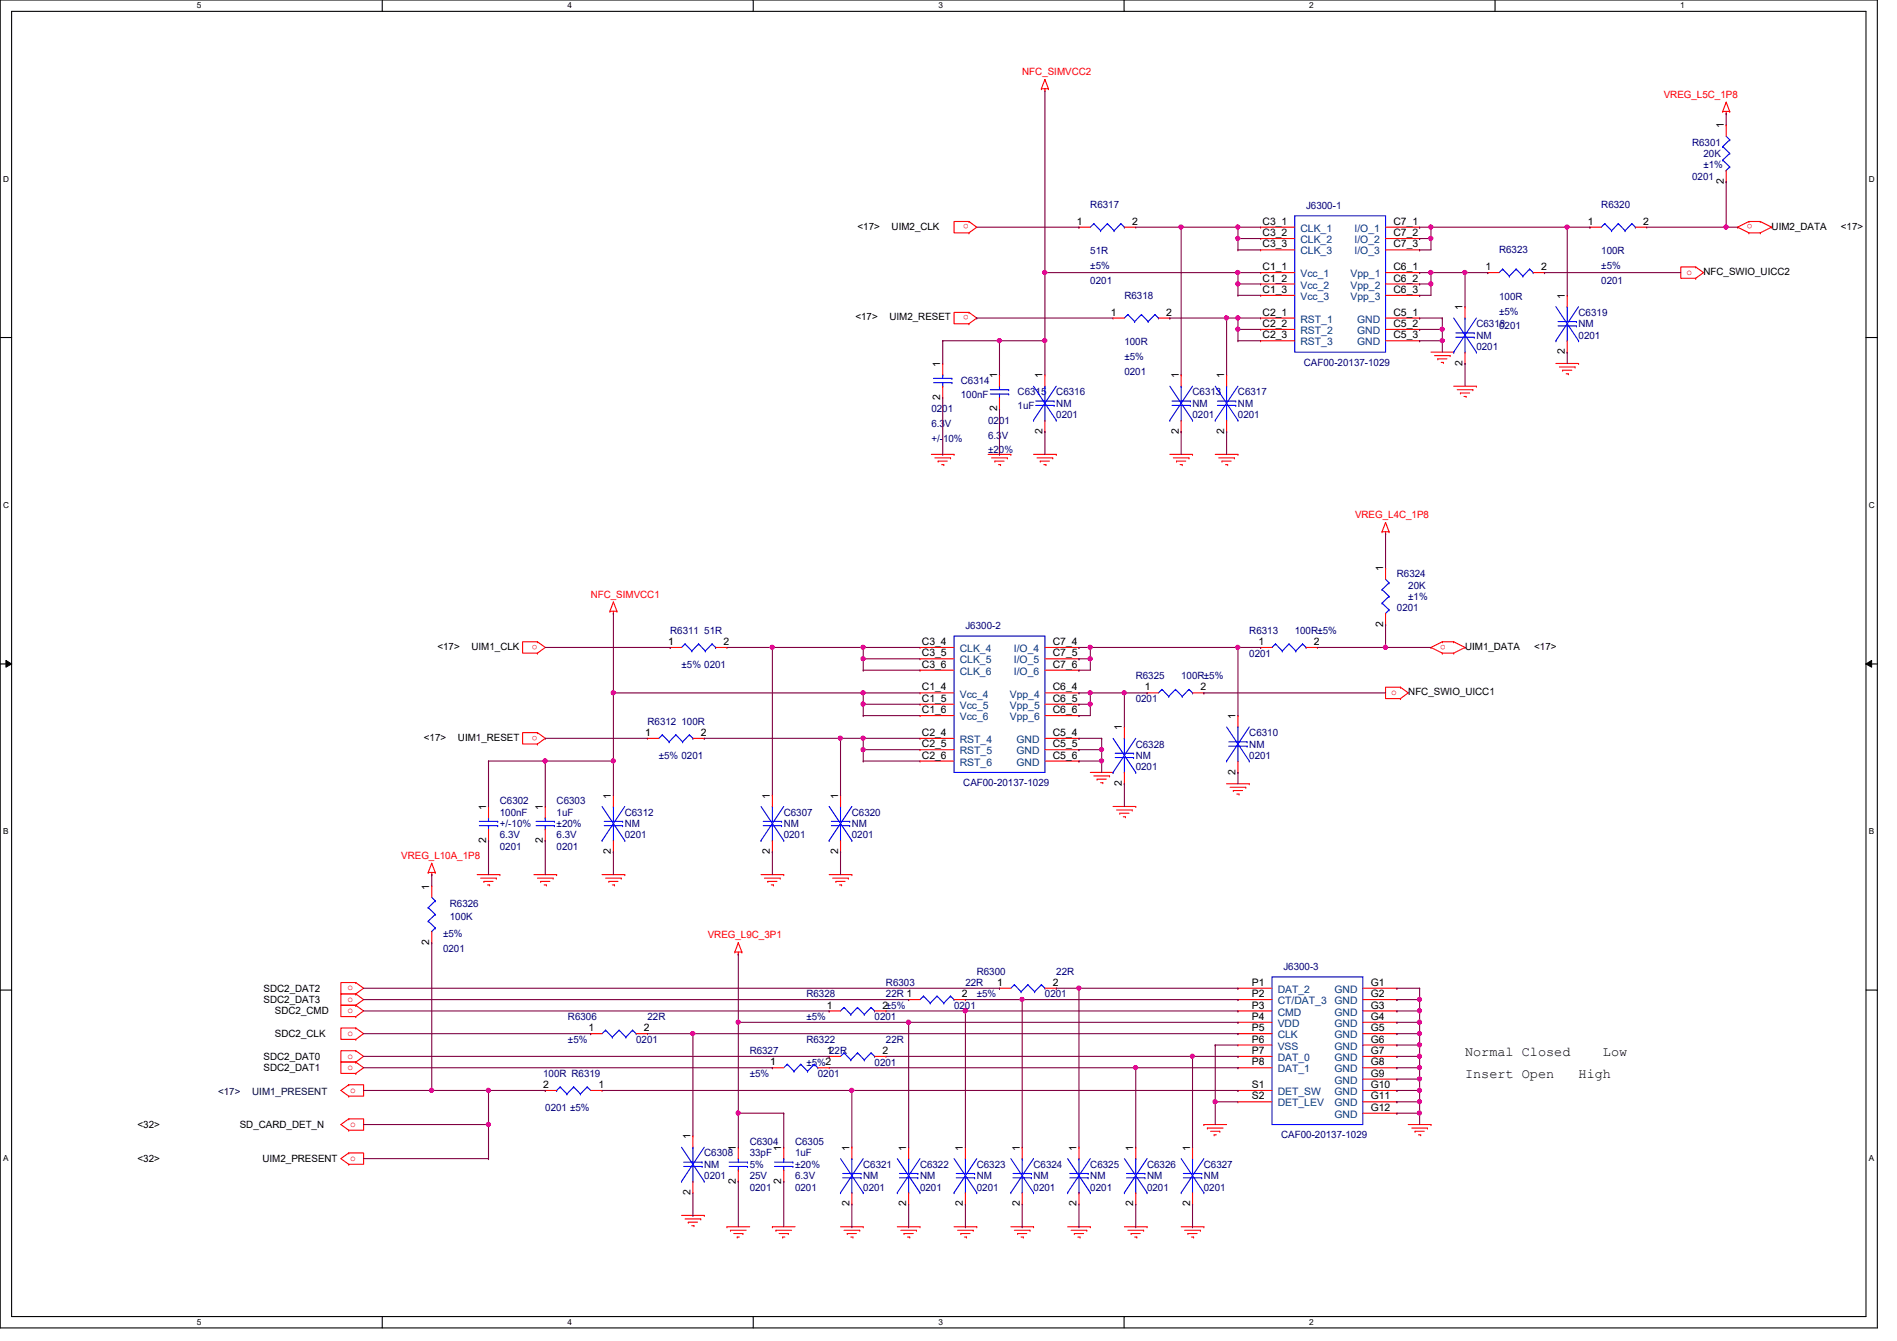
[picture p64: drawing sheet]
<svg xmlns="http://www.w3.org/2000/svg" width="297mm" height="210mm" viewBox="0 0 297 210" stroke-linecap="round" stroke-linejoin="round" font-family="sans-serif">
<defs><g id="words">
<g font-size="2.1">
<text x="229.4" y="165.2">Normal Closed</text>
<text x="251" y="165.2">Low</text>
<text x="229.4" y="168.8">Insert Open</text>
<text x="247.2" y="168.8">High</text>
</g>
<g font-size="1.6" fill="#f00">
<text x="160.1" y="11.8">NFC_SIMVCC2</text>
<text x="260.5" y="15.3">VREG_L5C_1P8</text>
<text x="151.7" y="35.1" transform="rotate(180 151.7 35.1)">o</text>
<text x="274.4" y="35.1" transform="rotate(180 274.4 35.1)">o</text>
<text x="264.1" y="43">o</text>
<text x="151.7" y="49.4" transform="rotate(180 151.7 49.4)">o</text>
<text x="212.2" y="81.1">VREG_L4C_1P8</text>
<text x="92.5" y="93.6">NFC_SIMVCC1</text>
<text x="84.2" y="100.9" transform="rotate(180 84.2 100.9)">o</text>
<text x="226.4" y="100.9" transform="rotate(180 226.4 100.9)">o</text>
<text x="217.8" y="108.8">o</text>
<text x="84.2" y="115.1" transform="rotate(180 84.2 115.1)">o</text>
<text x="62.8" y="134.5">VREG_L10A_1P8</text>
<text x="110.8" y="146.9">VREG_L9C_3P1</text>
<text x="54.4" y="155">o</text>
<text x="54.4" y="156.8">o</text>
<text x="54.4" y="158.6">o</text>
<text x="54.4" y="162.1">o</text>
<text x="54.4" y="165.7">o</text>
<text x="54.4" y="167.5">o</text>
<text x="54.8" y="171">o</text>
<text x="54.8" y="176.4">o</text>
<text x="54.8" y="181.7">o</text>
</g>
<g font-size="1.6" fill="#000080">
<text x="265" y="22.8">R6301</text>
<text x="265" y="28.1">0201</text>
<text x="266.7" y="24.6">20K</text>
<text x="266.7" y="26.3">±1%</text>
<text x="170.7" y="32.6">R6317</text>
<text x="204.5" y="32.7">J6300-1</text>
<text x="250.7" y="32.6">R6320</text>
<text x="170.7" y="39.8">51R</text>
<text x="234.7" y="39.7">R6323</text>
<text x="250.7" y="39.8">100R</text>
<text x="170.7" y="42.2">±5%</text>
<text x="170.7" y="44.4">0201</text>
<text x="176.1" y="46.8">R6318</text>
<text x="234.7" y="46.9">100R</text>
<text x="250.7" y="42.2">±5%</text>
<text x="250.7" y="44.4">0201</text>
<text x="231.2" y="51.2">C6318</text>
<text x="231.2" y="53">NM</text>
<text x="234.7" y="49.3">±5%</text>
<text x="234.7" y="51.6">0201</text>
<text x="247.2" y="49.4">C6319</text>
<text x="247.2" y="51.2">NM</text>
<text x="247.2" y="53">0201</text>
<text x="176.1" y="54.1">100R</text>
<text x="176.1" y="56.4">±5%</text>
<text x="176.1" y="58.7">0201</text>
<text x="204.2" y="57.3">CAF00-20137-1029</text>
<text x="231.2" y="54.8">0201</text>
<text x="145.8" y="64.6">0201</text>
<text x="150.4" y="60.1">C6314</text>
<text x="150.4" y="62.2">100nF</text>
<text x="159.3" y="61.9">C6315</text>
<text x="159.3" y="64">1uF</text>
<text x="165.4" y="61.9">C6316</text>
<text x="165.4" y="63.7">NM</text>
<text x="165.4" y="65.4">0201</text>
<text x="186.7" y="61.9">C6313</text>
<text x="186.7" y="63.7">NM</text>
<text x="186.7" y="65.4">0201</text>
<text x="193.8" y="61.9">C6317</text>
<text x="193.8" y="63.7">NM</text>
<text x="193.8" y="65.4">0201</text>
<text x="145.8" y="66.9">6.3V</text>
<text x="145.8" y="69.2">+/-10%</text>
<text x="154.7" y="66.3">0201</text>
<text x="154.7" y="68.7">6.3V</text>
<text x="154.7" y="71">±20%</text>
<text x="218.7" y="90.3">R6324</text>
<text x="218.7" y="95.7">0201</text>
<text x="220.5" y="92.1">20K</text>
<text x="220.5" y="93.9">±1%</text>
<text x="104.9" y="99.2">R6311 51R</text>
<text x="151.2" y="98.5">J6300-2</text>
<text x="195.6" y="99.2">R6313</text>
<text x="202.7" y="99.2">100R±5%</text>
<text x="106.7" y="104.6">±5% 0201</text>
<text x="177.8" y="106.3">R6325</text>
<text x="184.9" y="106.3">100R±5%</text>
<text x="195.6" y="102.8">0201</text>
<text x="101.4" y="113.5">R6312 100R</text>
<text x="177.8" y="109.9">0201</text>
<text x="103.2" y="118.8">±5% 0201</text>
<text x="177.8" y="117">C6328</text>
<text x="177.8" y="118.8">NM</text>
<text x="195.6" y="115.2">C6310</text>
<text x="195.6" y="117">NM</text>
<text x="195.6" y="118.8">0201</text>
<text x="78.3" y="125.9">C6302</text>
<text x="87.2" y="125.9">C6303</text>
<text x="150.8" y="123.1">CAF00-20137-1029</text>
<text x="177.8" y="120.6">0201</text>
<text x="78.3" y="127.7">100nF</text>
<text x="78.3" y="131.2">6.3V</text>
<text x="78.3" y="129.5">+/-10%</text>
<text x="87.2" y="127.7">1uF</text>
<text x="87.2" y="131.2">6.3V</text>
<text x="87.2" y="129.5">±20%</text>
<text x="97.8" y="127.7">C6312</text>
<text x="97.8" y="129.5">NM</text>
<text x="97.8" y="131.2">0201</text>
<text x="122.7" y="127.7">C6307</text>
<text x="122.7" y="129.5">NM</text>
<text x="122.7" y="131.2">0201</text>
<text x="133.4" y="127.7">C6320</text>
<text x="133.4" y="129.5">NM</text>
<text x="133.4" y="131.2">0201</text>
<text x="78.3" y="133">0201</text>
<text x="87.2" y="133">0201</text>
<text x="70.4" y="141.9">R6326</text>
<text x="69.4" y="146.7">±5%</text>
<text x="69.4" y="149">0201</text>
<text x="70.4" y="144">100K</text>
<text x="138.7" y="154.3">R6303</text>
<text x="151.2" y="154.3">22R</text>
<text x="152.9" y="152.6">R6300</text>
<text x="165.4" y="152.6">22R</text>
<text x="201" y="151.8">J6300-3</text>
<text x="88.9" y="159.7">R6306</text>
<text x="101.4" y="159.7">22R</text>
<text x="126.3" y="156.1">R6328</text>
<text x="126.3" y="159.7">±5%</text>
<text x="136.9" y="159.7">0201</text>
<text x="138.7" y="156.1">22R 1</text>
<text x="149.4" y="157.9">0201</text>
<text x="152.9" y="156.1">±5%</text>
<text x="163.6" y="156.1">0201</text>
<text x="88.9" y="163.2">±5%</text>
<text x="99.6" y="163.2">0201</text>
<text x="117.4" y="165">R6327</text>
<text x="126.3" y="163.2">R6322</text>
<text x="126.3" y="166.8">±5%2</text>
<text x="136.9" y="166.8">0201</text>
<text x="138.7" y="163.2">22R</text>
<text x="85" y="168.6">100R R6319</text>
<text x="85.4" y="173.9">0201 ±5%</text>
<text x="117.4" y="168.6">±5%</text>
<text x="128.1" y="168.6">0201</text>
<text x="117.4" y="179.2">C6304</text>
<text x="124.5" y="179.2">C6305</text>
<text x="200.6" y="178.2">CAF00-20137-1029</text>
<text x="110.3" y="181">C6308</text>
<text x="110.3" y="182.8">NM</text>
<text x="110.3" y="184.6">0201</text>
<text x="117.4" y="181">33pF</text>
<text x="117.4" y="184.6">25V</text>
<text x="117.4" y="182.8">5%</text>
<text x="124.5" y="181">1uF</text>
<text x="124.5" y="184.6">6.3V</text>
<text x="124.5" y="182.8">±20%</text>
<text x="135.2" y="182.8">C6321</text>
<text x="135.2" y="184.6">NM</text>
<text x="144.1" y="182.8">C6322</text>
<text x="144.1" y="184.6">NM</text>
<text x="152.9" y="182.8">C6323</text>
<text x="152.9" y="184.6">NM</text>
<text x="161.8" y="182.8">C6324</text>
<text x="161.8" y="184.6">NM</text>
<text x="170.7" y="182.8">C6325</text>
<text x="170.7" y="184.6">NM</text>
<text x="179.6" y="182.8">C6326</text>
<text x="179.6" y="184.6">NM</text>
<text x="188.5" y="182.8">C6327</text>
<text x="188.5" y="184.6">NM</text>
<text x="117.4" y="186.4">0201</text>
<text x="124.5" y="186.4">0201</text>
<text x="135.2" y="186.4">0201</text>
<text x="144.1" y="186.4">0201</text>
<text x="152.9" y="186.4">0201</text>
<text x="161.8" y="186.4">0201</text>
<text x="170.7" y="186.4">0201</text>
<text x="179.6" y="186.4">0201</text>
<text x="188.5" y="186.4">0201</text>
</g>
<g font-size="1.6">
<text x="269.9" y="20.1" transform="rotate(-90 269.9 20.1)">1</text>
<text x="269.9" y="28.8" transform="rotate(-90 269.9 28.8)">2</text>
<text x="134.3" y="35.9">&lt;17&gt;</text>
<text x="139.6" y="35.9">UIM2_CLK</text>
<text x="168.6" y="35.2">1</text>
<text x="177.3" y="35.2">2</text>
<text x="197.7" y="35.2">C3_1</text>
<text x="218.2" y="35.2">C7_1</text>
<text x="248.6" y="35.2">1</text>
<text x="257.3" y="35.2">2</text>
<text x="277.4" y="35.9">UIM2_DATA</text>
<text x="288.2" y="35.9">&lt;17&gt;</text>
<text x="197.7" y="37">C3_2</text>
<text x="197.7" y="38.7">C3_3</text>
<text x="218.2" y="37">C7_2</text>
<text x="218.2" y="38.7">C7_3</text>
<text x="197.7" y="42.3">C1_1</text>
<text x="197.7" y="44.1">C1_2</text>
<text x="197.7" y="45.8">C1_3</text>
<text x="218.2" y="42.3">C6_1</text>
<text x="218.2" y="44.1">C6_2</text>
<text x="218.2" y="45.8">C6_3</text>
<text x="232.6" y="42.3">1</text>
<text x="241.3" y="42.3">2</text>
<text x="245" y="46.8" transform="rotate(-90 245 46.8)">1</text>
<text x="266.7" y="43.1">NFC_SWIO_UICC2</text>
<text x="133.9" y="50.2">&lt;17&gt;</text>
<text x="139.3" y="50.2">UIM2_RESET</text>
<text x="173.9" y="49.4">1</text>
<text x="182.6" y="49.4">2</text>
<text x="197.7" y="49.4">C2_1</text>
<text x="197.7" y="51.2">C2_2</text>
<text x="197.7" y="53">C2_3</text>
<text x="218.2" y="51.2">C5_2</text>
<text x="218.2" y="53">C5_3</text>
<text x="218.2" y="49.4">C5_1</text>
<text x="229" y="48.6" transform="rotate(-90 229 48.6)">1</text>
<text x="147.2" y="57.4" transform="rotate(-90 147.2 57.4)">1</text>
<text x="156.1" y="59.2" transform="rotate(-90 156.1 59.2)">1</text>
<text x="163.2" y="59.2" transform="rotate(-90 163.2 59.2)">1</text>
<text x="184.6" y="59.2" transform="rotate(-90 184.6 59.2)">1</text>
<text x="191.7" y="59.2" transform="rotate(-90 191.7 59.2)">1</text>
<text x="229" y="57.2" transform="rotate(-90 229 57.2)">2</text>
<text x="245" y="55.5" transform="rotate(-90 245 55.5)">2</text>
<text x="147.2" y="62.6" transform="rotate(-90 147.2 62.6)">2</text>
<text x="156.1" y="64.3" transform="rotate(-90 156.1 64.3)">2</text>
<text x="163.2" y="67.9" transform="rotate(-90 163.2 67.9)">2</text>
<text x="184.6" y="67.9" transform="rotate(-90 184.6 67.9)">2</text>
<text x="191.7" y="67.9" transform="rotate(-90 191.7 67.9)">2</text>
<text x="216.6" y="89.5" transform="rotate(-90 216.6 89.5)">1</text>
<text x="68.5" y="101.7">&lt;17&gt;</text>
<text x="73.8" y="101.7">UIM1_CLK</text>
<text x="104.6" y="101">1</text>
<text x="113.3" y="101">2</text>
<text x="144.4" y="101">C3_4</text>
<text x="164.8" y="101">C7_4</text>
<text x="197.1" y="101">1</text>
<text x="205.7" y="101">2</text>
<text x="216.6" y="98.1" transform="rotate(-90 216.6 98.1)">2</text>
<text x="229.4" y="101.7">UIM1_DATA</text>
<text x="240.2" y="101.7">&lt;17&gt;</text>
<text x="144.4" y="102.7">C3_5</text>
<text x="144.4" y="104.5">C3_6</text>
<text x="164.8" y="102.7">C7_5</text>
<text x="164.8" y="104.5">C7_6</text>
<text x="144.4" y="108.1">C1_4</text>
<text x="144.4" y="109.9">C1_5</text>
<text x="144.4" y="111.6">C1_6</text>
<text x="164.8" y="108.1">C6_4</text>
<text x="164.8" y="109.9">C6_5</text>
<text x="164.8" y="111.6">C6_6</text>
<text x="179.3" y="108.1">1</text>
<text x="188" y="108.1">2</text>
<text x="193.5" y="112.6" transform="rotate(-90 193.5 112.6)">1</text>
<text x="220.5" y="108.8">NFC_SWIO_UICC1</text>
<text x="66.4" y="116">&lt;17&gt;</text>
<text x="71.7" y="116">UIM1_RESET</text>
<text x="101" y="115.2">1</text>
<text x="109.7" y="115.2">2</text>
<text x="144.4" y="115.2">C2_4</text>
<text x="144.4" y="117">C2_5</text>
<text x="144.4" y="118.7">C2_6</text>
<text x="164.8" y="115.2">C5_4</text>
<text x="164.8" y="117">C5_5</text>
<text x="164.8" y="118.7">C5_6</text>
<text x="175.7" y="114.3" transform="rotate(-90 175.7 114.3)">1</text>
<text x="95.7" y="125" transform="rotate(-90 95.7 125)">1</text>
<text x="120.6" y="125" transform="rotate(-90 120.6 125)">1</text>
<text x="131.2" y="125" transform="rotate(-90 131.2 125)">1</text>
<text x="175.7" y="123" transform="rotate(-90 175.7 123)">2</text>
<text x="193.5" y="121.2" transform="rotate(-90 193.5 121.2)">2</text>
<text x="76.1" y="131.9" transform="rotate(-90 76.1 131.9)">2</text>
<text x="76.1" y="126.8" transform="rotate(-90 76.1 126.8)">1</text>
<text x="85" y="131.9" transform="rotate(-90 85 131.9)">2</text>
<text x="85" y="126.8" transform="rotate(-90 85 126.8)">1</text>
<text x="95.7" y="133.7" transform="rotate(-90 95.7 133.7)">2</text>
<text x="120.6" y="133.7" transform="rotate(-90 120.6 133.7)">2</text>
<text x="131.2" y="133.7" transform="rotate(-90 131.2 133.7)">2</text>
<text x="67.2" y="139.2" transform="rotate(-90 67.2 139.2)">1</text>
<text x="67.2" y="147.9" transform="rotate(-90 67.2 147.9)">2</text>
<text x="41.3" y="155.2">SDC2_DAT2</text>
<text x="156.2" y="154.3">1</text>
<text x="164.8" y="154.3">2</text>
<text x="196" y="154.3">P1</text>
<text x="214.6" y="154.3">G1</text>
<text x="41.3" y="157">SDC2_DAT3</text>
<text x="43" y="158.8">SDC2_CMD</text>
<text x="92.2" y="161.4">1</text>
<text x="100.8" y="161.4">2</text>
<text x="129.5" y="157.9">1</text>
<text x="138.2" y="157.9">2±5%</text>
<text x="150.6" y="156.1">2</text>
<text x="196" y="156.1">P2</text>
<text x="196" y="157.9">P3</text>
<text x="196" y="159.6">P4</text>
<text x="196" y="161.4">P5</text>
<text x="214.6" y="156.1">G2</text>
<text x="214.6" y="157.9">G3</text>
<text x="214.6" y="159.6">G4</text>
<text x="214.6" y="161.4">G5</text>
<text x="41.3" y="165.9">SDC2_DAT0</text>
<text x="41.3" y="167.7">SDC2_DAT1</text>
<text x="43" y="162.3">SDC2_CLK</text>
<text x="120.6" y="166.8">1</text>
<text x="129.5" y="165">122R</text>
<text x="138.2" y="165">2</text>
<text x="196" y="163.2">P6</text>
<text x="196" y="165">P7</text>
<text x="196" y="166.8">P8</text>
<text x="214.6" y="163.2">G6</text>
<text x="214.6" y="165">G7</text>
<text x="214.6" y="166.8">G8</text>
<text x="85" y="170.3">2</text>
<text x="93.7" y="170.3">1</text>
<text x="196" y="170.3">S1</text>
<text x="196" y="172.1">S2</text>
<text x="214.6" y="168.5">G9</text>
<text x="214.6" y="170.3">G10</text>
<text x="214.6" y="172.1">G11</text>
<text x="214.6" y="173.9">G12</text>
<text x="21.5" y="176.6">&lt;32&gt;</text>
<text x="37.5" y="176.6">SD_CARD_DET_N</text>
<text x="108.1" y="178.4" transform="rotate(-90 108.1 178.4)">1</text>
<text x="21.5" y="181.9">&lt;32&gt;</text>
<text x="41.1" y="181.9">UIM2_PRESENT</text>
<text x="115.2" y="185.3" transform="rotate(-90 115.2 185.3)">2</text>
<text x="115.2" y="180.1" transform="rotate(-90 115.2 180.1)">1</text>
<text x="122.3" y="185.3" transform="rotate(-90 122.3 185.3)">2</text>
<text x="122.3" y="180.1" transform="rotate(-90 122.3 180.1)">1</text>
<text x="133" y="180.1" transform="rotate(-90 133 180.1)">1</text>
<text x="141.9" y="180.1" transform="rotate(-90 141.9 180.1)">1</text>
<text x="150.8" y="180.1" transform="rotate(-90 150.8 180.1)">1</text>
<text x="159.7" y="180.1" transform="rotate(-90 159.7 180.1)">1</text>
<text x="168.6" y="180.1" transform="rotate(-90 168.6 180.1)">1</text>
<text x="177.5" y="180.1" transform="rotate(-90 177.5 180.1)">1</text>
<text x="186.3" y="180.1" transform="rotate(-90 186.3 180.1)">1</text>
<text x="108.1" y="187" transform="rotate(-90 108.1 187)">2</text>
<text x="133" y="188.8" transform="rotate(-90 133 188.8)">2</text>
<text x="141.9" y="188.8" transform="rotate(-90 141.9 188.8)">2</text>
<text x="150.8" y="188.8" transform="rotate(-90 150.8 188.8)">2</text>
<text x="159.7" y="188.8" transform="rotate(-90 159.7 188.8)">2</text>
<text x="168.6" y="188.8" transform="rotate(-90 168.6 188.8)">2</text>
<text x="177.5" y="188.8" transform="rotate(-90 177.5 188.8)">2</text>
<text x="186.3" y="188.8" transform="rotate(-90 186.3 188.8)">2</text>
</g>
<g font-size="1.6" fill="#004080">
<text x="203.6" y="36.3">CLK_1</text>
<text x="203.6" y="38.1">CLK_2</text>
<text x="203.6" y="39.8">CLK_3</text>
<text x="212.1" y="36.3">I/O_1</text>
<text x="212.1" y="38.1">I/O_2</text>
<text x="212.1" y="39.8">I/O_3</text>
<text x="203.6" y="43.4">Vcc_1</text>
<text x="203.6" y="45.2">Vcc_2</text>
<text x="203.6" y="46.9">Vcc_3</text>
<text x="211.5" y="43.4">Vpp_1</text>
<text x="211.5" y="45.2">Vpp_2</text>
<text x="211.5" y="46.9">Vpp_3</text>
<text x="203.6" y="50.5">RST_1</text>
<text x="203.6" y="52.3">RST_2</text>
<text x="212.5" y="52.3">GND</text>
<text x="212.5" y="50.5">GND</text>
<text x="203.6" y="54.1">RST_3</text>
<text x="212.5" y="54.1">GND</text>
<text x="150.3" y="102.1">CLK_4</text>
<text x="150.3" y="103.8">CLK_5</text>
<text x="150.3" y="105.6">CLK_6</text>
<text x="158.7" y="102.1">I/O_4</text>
<text x="158.7" y="103.8">I/O_5</text>
<text x="158.7" y="105.6">I/O_6</text>
<text x="150.3" y="109.2">Vcc_4</text>
<text x="150.3" y="111">Vcc_5</text>
<text x="150.3" y="112.7">Vcc_6</text>
<text x="158.1" y="109.2">Vpp_4</text>
<text x="158.1" y="111">Vpp_5</text>
<text x="158.1" y="112.7">Vpp_6</text>
<text x="150.3" y="116.3">RST_4</text>
<text x="150.3" y="118.1">RST_5</text>
<text x="150.3" y="119.8">RST_6</text>
<text x="159.2" y="116.3">GND</text>
<text x="159.2" y="118.1">GND</text>
<text x="159.2" y="119.8">GND</text>
<text x="200.1" y="155.4">DAT_2</text>
<text x="209" y="155.4">GND</text>
<text x="200.1" y="157.2">CT/DAT_3</text>
<text x="200.1" y="159">CMD</text>
<text x="200.1" y="160.7">VDD</text>
<text x="209" y="157.2">GND</text>
<text x="209" y="159">GND</text>
<text x="209" y="160.7">GND</text>
<text x="200.1" y="162.5">CLK</text>
<text x="200.1" y="164.3">VSS</text>
<text x="200.1" y="166.1">DAT_0</text>
<text x="200.1" y="167.9">DAT_1</text>
<text x="209" y="162.5">GND</text>
<text x="209" y="164.3">GND</text>
<text x="209" y="166.1">GND</text>
<text x="209" y="167.9">GND</text>
<text x="200.1" y="171.4">DET_SW</text>
<text x="200.1" y="173.2">DET_LEV</text>
<text x="209" y="169.6">GND</text>
<text x="209" y="171.4">GND</text>
<text x="209" y="173.2">GND</text>
<text x="209" y="175">GND</text>
</g>
<g font-size="1.6" fill="#000040">
<text x="34.2" y="171.4">&lt;17&gt;</text>
<text x="39.5" y="171.4">UIM1_PRESENT</text>
</g>
<g font-size="1.3">
<text x="30.8" y="1.3">5</text>
<text x="88.9" y="1.3">4</text>
<text x="146.9" y="1.3">3</text>
<text x="205" y="1.3">2</text>
<text x="263.1" y="1.3">1</text>
<text x=".5" y="28.4">D</text>
<text x="292.6" y="28.4">D</text>
<text x=".5" y="79.5">C</text>
<text x="292.6" y="79.5">C</text>
<text x=".5" y="130.6">B</text>
<text x="292.6" y="130.6">B</text>
<text x=".5" y="181.7">A</text>
<text x="292.6" y="181.7">A</text>
<text x="30.8" y="207.4">5</text>
<text x="88.9" y="207.4">4</text>
<text x="146.9" y="207.4">3</text>
<text x="205" y="207.4">2</text>
</g>
</g></defs>
<path d="M0 0h294v207.9h-294zM1.8 1.8h290.4v204.3h-290.4z" fill="none" stroke="#000" stroke-width=".17"/>
<g fill="#fff">
<path d="M30.8 .2h.7v1.4h-.7z"/>
<path d="M30.8 206.2h.7v1.4h-.7z"/>
</g>
<path d="M59.9 0v1.8M59.9 206.1v1.8" fill="none" stroke="#000" stroke-width=".17"/>
<g fill="#fff">
<path d="M88.9 .2h.6v1.4h-.6z"/>
<path d="M88.9 206.2h.6v1.4h-.6z"/>
</g>
<path d="M117.9 0v1.8M117.9 206.1v1.8" fill="none" stroke="#000" stroke-width=".17"/>
<g fill="#fff">
<path d="M146.9 .2h.7v1.4h-.7z"/>
<path d="M146.9 206.2h.7v1.4h-.7z"/>
</g>
<path d="M176 0v1.8M176 206.1v1.8" fill="none" stroke="#000" stroke-width=".17"/>
<g fill="#fff">
<path d="M205 .2h.7v1.4h-.7z"/>
<path d="M205 206.2h.7v1.4h-.7z"/>
</g>
<path d="M234.1 0v1.8" fill="none" stroke="#000" stroke-width=".17"/>
<g fill="#fff">
<path d="M263.1 .2h.7v1.4h-.7z"/>
<path d="M.5 27.3h.9v1.4h-.9z"/>
<path d="M292.6 27.3h.9v1.4h-.9z"/>
<path d="M.5 78.4h.9v1.4h-.9z"/>
<path d="M292.6 78.4h.9v1.4h-.9z"/>
</g>
<path d="M0 52.8h1.8M292.2 52.8h1.8" fill="none" stroke="#000" stroke-width=".17"/>
<g fill="#fff">
<path d="M.5 129.5h.8v1.4h-.8z"/>
<path d="M292.6 129.5h.9v1.4h-.9z"/>
</g>
<path d="M0 103.9h1.8M292.2 103.9h1.8" fill="none" stroke="#000" stroke-width=".17"/>
<path d="M.9 103.4l.9 .5-.9 .5zM292.2 103.9l.9-.5v1z" fill="#000"/>
<path d="M.9 103.4l.9 .5-.9 .5zM292.2 103.9l.9-.5v1z" fill="none" stroke="#000" stroke-width=".16"/>
<g fill="#fff">
<path d="M.5 180.5h.8v1.4h-.8z"/>
<path d="M292.6 180.5h.9v1.4h-.9z"/>
</g>
<path d="M0 155h1.8M292.2 155h1.8" fill="none" stroke="#000" stroke-width=".17"/>
<g fill="none" stroke="#f00" stroke-width=".17">
<path d="M163.1 13.9h.1M163.1 13.9h1.1M163.6 14.2h.1M163.6 12.4h.1M163.6 13.9v.3M163.6 12.4l-.5 1.5M163.6 12.4l.6 1.5M164.2 13.9h.1M269.7 17.4h.1M269.7 17.4h1.1M270.3 17.8h.1M270.3 16h.1"/>
<path d="M270.3 19.6h.1M270.3 17.4v.4M270.3 19.6v1.7M270.3 16l-.6 1.4M270.3 16l.5 1.4M270.8 17.4h.1M151.7 36.4h.1M151.7 34.7h.1M151.7 34.7h-2.3v1.7h2.3M151.7 34.7l1.2 .9-1.2 .8M168.9 35.6h.1M168.9 35.6h1.8"/>
<path d="M176.1 35.6h1.7M177.8 35.6h.1M197.4 35.6h.1M197.4 37.3h.1M197.4 39.1h.1M197.4 35.6h5.3M197.4 37.3h5.3M197.4 39.1h5.3M217 35.6h5.3M217 37.3h5.3M217 39.1h5.3M222.3 35.6h.1"/>
<path d="M222.3 37.3h.1M222.3 39.1h.1M249 35.6h.1M249 35.6h1.7M256.1 35.6h1.7M257.8 35.6h.1M270.3 28.4h.1M270.3 26.7v1.7M272.1 35.6h.1M272.1 35.6l1.8 .8M273.9 36.4h.1M273.9 34.7h.1"/>
<path d="M273.9 36.4h1.7M273.9 34.7l-1.8 .9M273.9 34.7h1.7M275.6 36.4h.1M275.6 34.7h.1M275.6 34.7l1.8 .9M277.4 35.6h.1M277.4 35.6l-1.8 .8M147.6 56.9h.1M147.6 56.9v1.8M151.7 50.7h.1M151.7 48.9h.1"/>
<path d="M151.7 48.9h-2.3v1.8h2.3M151.7 48.9l1.2 .9-1.2 .9M156.5 58.7h.1M156.5 58.7v1.8M163.6 58.7h.1M163.6 58.7v1.8M174.3 49.8h.1M174.3 49.8h1.8M181.4 49.8h1.8M183.2 49.8h.1M185 58.7h.1M185 58.7v1.8"/>
<path d="M192.1 58.7h.1M192.1 58.7v1.8M197.4 42.7h.1M197.4 49.8h.1M197.4 44.4h.1M197.4 46.2h.1M197.4 51.6h.1M197.4 53.3h.1M197.4 49.8h5.3M197.4 42.7h5.3M197.4 44.4h5.3M197.4 46.2h5.3"/>
<path d="M197.4 51.6h5.3M197.4 53.3h5.3M217 49.8h5.3M217 42.7h5.3M217 44.4h5.3M217 46.2h5.3M217 51.6h5.3M217 53.3h5.3M222.3 42.7h.1M222.3 44.4h.1M222.3 46.2h.1M222.3 51.6h.1"/>
<path d="M222.3 53.3h.1M222.3 49.8h.1M224.1 55.1h3.5M224.6 55.7h2.5M225.1 56.2h.1M225.1 56.2h1.5M225.7 56.7h.3M226 56.7h.1M227.1 55.7h.1M227.6 55.1h.1M229.4 48h.1M229.4 56.9h.1"/>
<path d="M229.4 48v1.8M229.4 55.1v1.8M233 42.7h.1M233 42.7h1.7M240.1 42.7h1.7M241.8 42.7h.1M243.6 56.9h3.6M244.2 57.4h2.4M244.7 58h.1M244.7 58h1.4M245.2 58.5h.4M245.4 46.2h.1"/>
<path d="M245.4 55.1h.1M245.4 46.2v1.8M245.4 53.3v1.8M245.6 58.5h.1M246.6 57.4h.1M247.2 56.9h.1M265.5 41.8h.1M265.5 43.6h.1M265.5 41.8h-2.3v1.8h2.3M265.5 41.8l1.2 .9-1.2 .9M145.8 71.1h3.6M146.4 71.7h2.4"/>
<path d="M146.9 72.2h.1M146.9 72.2h1.4M147.4 72.7h.4M147.6 62.2h.1M147.6 60.5v1.7M147.8 72.7h.1M148.8 71.7h.1M149.4 71.1h.1M154.7 71.1h3.6M155.3 71.7h2.4M155.8 72.2h.1M155.8 72.2h1.4"/>
<path d="M156.3 72.7h.4M156.5 64h.1M156.5 62.2v1.8M156.7 72.7h.1M157.7 71.7h.1M158.3 71.1h.1M161.8 71.1h3.6M162.4 71.7h2.4M162.9 72.2h.1M162.9 72.2h1.4M163.4 72.7h.4M163.6 67.6h.1"/>
<path d="M163.6 65.8v1.8M163.8 72.7h.1M164.8 71.7h.1M165.4 71.1h.1M183.2 71.1h3.5M183.7 71.7h2.5M184.2 72.2h.1M184.2 72.2h1.5M184.8 72.7h.3M185 67.6h.1M185 65.8v1.8M185.1 72.7h.1"/>
<path d="M186.2 71.7h.1M186.7 71.1h.1M190.3 71.1h3.5M190.8 71.7h2.5M191.3 72.2h.1M191.3 72.2h1.5M191.9 72.7h.3M192.1 67.6h.1M192.1 65.8v1.8M192.2 72.7h.1M193.3 71.7h.1M193.8 71.1h.1"/>
<path d="M227.6 60.5h3.6M228.2 61h2.4M228.7 61.5h.1M228.7 61.5h1.4M229.2 62.1h.4M229.6 62.1h.1M230.6 61h.1M231.2 60.5h.1M95.5 95.7h.1M95.5 95.7h1.1M96.1 96h.1M96.1 94.2h.1"/>
<path d="M96.1 95.7v.3M96.1 94.2l-.6 1.5M96.1 94.2l.5 1.5M96.6 95.7h.1M216.4 83.2h.1M216.4 83.2h1.1M217 83.6h.1M217 81.8h.1M217 88.9h.1M217 97.8h.1M217 83.2v.4M217 88.9v1.8"/>
<path d="M217 96v1.8M217 81.8l.5 1.4M217 81.8l-.6 1.4M217.5 83.2h.1M84.2 102.2h.1M84.2 100.5h.1M84.2 100.5h-2.4v1.7h2.4M84.2 116.5h.1M84.2 114.7h.1M84.2 114.7h-2.4v1.8h2.4M84.2 100.5l1.2 .8-1.2 .9M84.2 114.7l1.2 .9-1.2 .9"/>
<path d="M101.4 115.6h.1M101.4 115.6h1.8M104.9 101.3h.1M104.9 101.3h1.8M108.5 115.6h1.8M110.3 115.6h.1M112.1 101.3h1.7M113.8 101.3h.1M144.1 101.3h.1M144.1 108.5h.1M144.1 115.6h.1M144.1 103.1h.1"/>
<path d="M144.1 104.9h.1M144.1 110.2h.1M144.1 112h.1M144.1 117.3h.1M144.1 119.1h.1M144.1 101.3h5.3M144.1 115.6h5.3M144.1 108.5h5.3M144.1 103.1h5.3M144.1 104.9h5.3M144.1 110.2h5.3M144.1 112h5.3"/>
<path d="M144.1 117.3h5.3M144.1 119.1h5.3M163.6 101.3h5.3M163.6 115.6h5.3M163.6 108.5h5.3M163.6 103.1h5.3M163.6 104.9h5.3M163.6 110.2h5.3M163.6 112h5.3M163.6 117.3h5.3M163.6 119.1h5.3M168.9 101.3h.1"/>
<path d="M168.9 108.5h.1M168.9 103.1h.1M168.9 104.9h.1M168.9 110.2h.1M168.9 112h.1M168.9 115.6h.1M168.9 117.3h.1M168.9 119.1h.1M176.1 113.8h.1M176.1 113.8v1.8M179.6 108.5h.1M179.6 108.5h1.8"/>
<path d="M186.7 108.5h1.8M188.5 108.5h.1M193.8 112h.1M193.8 112v1.8M193.8 119.1v1.8M197.4 101.3h.1M197.4 101.3h1.8M204.5 101.3h1.8M206.3 101.3h.1M219.3 107.6h.1M219.3 109.3h.1M219.3 107.6h-2.3v1.7h2.3"/>
<path d="M219.3 107.6l1.2 .9-1.2 .8M224.1 101.3h.1M224.1 101.3l1.7 .9M225.8 102.2h.1M225.8 100.5h.1M225.8 102.2h1.8M225.8 100.5l-1.7 .8M225.8 100.5h1.8M227.6 102.2h.1M227.6 100.5h.1M227.6 100.5l1.8 .8M229.4 101.3h.1"/>
<path d="M229.4 101.3l-1.8 .9M67.1 136.6h.1M67.1 136.6h1.1M67.6 136.9h.1M67.6 135.1h.1M67.6 138.7h.1M67.6 136.6v.3M67.6 138.7v1.8M67.6 135.1l.6 1.5M67.6 135.1l-.5 1.5M68.2 136.6h.1M74.7 136.9h3.6"/>
<path d="M75.3 137.5h2.4M75.8 138h.1M75.8 138h1.4M76.3 138.5h.4M76.5 126.2h.1M76.5 131.6h.1M76.5 126.2v1.8M76.5 129.8v1.8M76.7 138.5h.1M77.7 137.5h.1M78.3 136.9h.1M83.6 136.9h3.6"/>
<path d="M84.2 137.5h2.4M84.7 138h.1M84.7 138h1.4M85.2 138.5h.4M85.4 126.2h.1M85.4 131.6h.1M85.4 126.2v1.8M85.4 129.8v1.8M85.6 138.5h.1M86.6 137.5h.1M87.2 136.9h.1M94.3 136.9h3.5"/>
<path d="M94.8 137.5h2.5M95.3 138h.1M95.3 138h1.5M95.9 138.5h.3M96.1 124.5h.1M96.1 133.3h.1M96.1 124.5v1.7M96.1 131.6v1.7M96.2 138.5h.1M97.3 137.5h.1M97.8 136.9h.1M119.2 136.9h3.5"/>
<path d="M119.7 137.5h2.5M120.2 138h.1M120.2 138h1.5M120.8 138.5h.3M120.9 124.5h.1M120.9 133.3h.1M120.9 124.5v1.7M120.9 131.6v1.7M121.1 138.5h.1M122.2 137.5h.1M122.7 136.9h.1M129.8 136.9h3.6"/>
<path d="M130.4 137.5h2.4M130.9 138h.1M130.9 138h1.4M131.4 138.5h.4M131.6 124.5h.1M131.6 133.3h.1M131.6 124.5v1.7M131.6 131.6v1.7M131.8 138.5h.1M132.8 137.5h.1M133.4 136.9h.1M170.7 120.9h3.6"/>
<path d="M171.3 121.5h2.4M171.8 122h.1M171.8 122h1.4M172.3 122.5h.4M172.7 122.5h.1M173.7 121.5h.1M174.3 120.9h.1M174.3 126.2h3.5M174.8 126.8h2.5M175.3 127.3h.1M175.3 127.3h1.5M175.9 127.8h.3"/>
<path d="M176.1 122.7h.1M176.1 120.9v1.8M176.2 127.8h.1M177.3 126.8h.1M177.8 126.2h.1M192.1 122.7h3.5M192.6 123.2h2.5M193.1 123.7h.1M193.1 123.7h1.5M193.7 124.3h.3M193.8 120.9h.1M194 124.3h.1"/>
<path d="M195.1 123.2h.1M195.6 122.7h.1M55.7 153.8h.1M55.7 155.6h.1M55.7 153.8h-2.3v1.8h2.3M55.7 157.4h.1M55.7 155.6h-2.3v1.8h2.3M55.7 159.1h.1M55.7 157.4h-2.3v1.7h2.3M55.7 153.8l1.2 .9-1.2 .9M55.7 155.6l1.2 .9-1.2 .9M55.7 157.4l1.2 .8-1.2 .9"/>
<path d="M67.6 147.6h.1M67.6 145.8v1.8M115.1 149h.1M115.1 149h1.1M115.6 149.4h.1M115.6 147.6h.1M115.6 149v.4M115.6 147.6l.6 1.4M115.6 147.6l-.5 1.4M116.2 149h.1M129.8 158.2h.1M129.8 158.2h1.8"/>
<path d="M136.9 158.2h1.8M138.7 158.2h.1M142.3 156.5h.1M142.3 156.5h1.8M149.4 156.5h1.8M151.2 156.5h.1M156.5 154.7h.1M156.5 154.7h1.8M163.6 154.7h1.8M165.4 154.7h.1M193.8 154.7h.1M193.8 156.5h.1"/>
<path d="M193.8 158.2h.1M193.8 154.7h5.4M193.8 156.5h5.4M193.8 158.2h5.4M213.4 154.7h5.3M213.4 156.5h5.3M213.4 158.2h5.3M218.7 154.7h.1M218.7 156.5h.1M218.7 158.2h.1M54.6 169.8h.1M54.6 171.6h.1"/>
<path d="M54.6 169.8h2.3v1.8h-2.3M54.6 175.1h.1M54.6 176.9h.1M54.6 175.1h2.3v1.8h-2.3M54.6 169.8l-1.2 .9 1.2 .9M54.6 175.1l-1.2 .9 1.2 .9M55.7 160.9h.1M55.7 162.7h.1M55.7 160.9h-2.3v1.8h2.3M55.7 164.5h.1M55.7 166.2h.1M55.7 164.5h-2.3v1.7h2.3"/>
<path d="M55.7 168h.1M55.7 166.2h-2.3v1.8h2.3M55.7 160.9l1.2 .9-1.2 .9M55.7 164.5l1.2 .9-1.2 .8M55.7 166.2l1.2 .9-1.2 .9M85.4 170.7h.1M85.4 170.7h1.8M92.5 161.8h.1M92.5 161.8h1.8M92.5 170.7h1.8M94.3 170.7h.1M99.6 161.8h1.8"/>
<path d="M101.4 161.8h.1M108.5 177.8h.1M108.5 177.8v1.8M115.6 179.6h.1M115.6 179.6v1.8M120.9 167.1h.1M120.9 167.1h1.8M122.7 179.6h.1M122.7 179.6v1.8M128.1 167.1h1.7M129.8 165.4h.1M129.8 167.1h.1"/>
<path d="M129.8 165.4h1.8M133.4 179.6h.1M133.4 179.6v1.8M136.9 165.4h1.8M138.7 165.4h.1M142.3 179.6h.1M142.3 179.6v1.8M151.2 179.6h.1M151.2 179.6v1.8M160.1 179.6h.1M160.1 179.6v1.8M168.9 179.6h.1"/>
<path d="M168.9 179.6v1.8M177.8 179.6h.1M177.8 179.6v1.8M186.7 179.6h.1M186.7 179.6v1.8M188.5 176h.1M188.5 176h3.6M189.1 176.6h.1M189.1 176.6h2.4M189.6 177.1h1.4M190.1 177.6h.1M190.1 177.6h.4"/>
<path d="M191 177.1h.1M193.8 160h.1M193.8 161.8h.1M193.8 163.6h.1M193.8 165.4h.1M193.8 167.1h.1M193.8 170.7h.1M193.8 172.5h.1M193.8 161.8h5.4M193.8 160h5.4M193.8 163.6h5.4M193.8 165.4h5.4"/>
<path d="M193.8 167.1h5.4M193.8 170.7h5.4M193.8 172.5h5.4M213.4 161.8h5.3M213.4 160h5.3M213.4 163.6h5.3M213.4 165.4h5.3M213.4 167.1h5.3M213.4 170.7h5.3M213.4 172.5h5.3M213.4 168.9h5.3M213.4 174.2h5.3"/>
<path d="M218.7 160h.1M218.7 161.8h.1M218.7 163.6h.1M218.7 165.4h.1M218.7 167.1h.1M218.7 168.9h.1M218.7 170.7h.1M218.7 172.5h.1M218.7 174.2h.1M220.5 176h3.6M221.1 176.6h2.4M221.6 177.1h.1"/>
<path d="M221.6 177.1h1.4M222.1 177.6h.4M222.5 177.6h.1M223.5 176.6h.1M224.1 176h.1M54.6 180.5h.1M54.6 182.2h.1M54.6 180.5h2.3v1.7h-2.3M54.6 180.5l-1.2 .9 1.2 .8M106.7 190.2h3.6M107.3 190.8h2.4M107.8 191.3h.1"/>
<path d="M107.8 191.3h1.4M108.3 191.9h.4M108.5 186.7h.1M108.5 184.9v1.8M108.7 191.9h.1M109.7 190.8h.1M110.3 190.2h.1M113.8 192h.1M113.8 192h3.6M114.4 192.6h.1M114.4 192.6h2.4M114.9 193.1h1.4"/>
<path d="M115.4 193.6h.1M115.4 193.6h.4M115.6 184.9h.1M115.6 183.1v1.8M116.3 193.1h.1M120.9 192h.1M120.9 192h3.6M121.5 192.6h.1M121.5 192.6h2.4M122 193.1h1.4M122.6 193.6h.1M122.6 193.6h.3"/>
<path d="M122.7 184.9h.1M122.7 183.1v1.8M123.4 193.1h.1M131.6 192h3.6M132.2 192.6h2.4M132.7 193.1h.1M132.7 193.1h1.4M133.2 193.6h.4M133.4 188.5h.1M133.4 186.7v1.8M133.6 193.6h.1M134.6 192.6h.1"/>
<path d="M135.2 192h.1M140.5 192h3.6M141.1 192.6h2.4M141.6 193.1h.1M141.6 193.1h1.4M142.1 193.6h.3M142.3 188.5h.1M142.3 186.7v1.8M142.4 193.6h.1M143.5 192.6h.1M144.1 192h.1M149.4 192h3.5"/>
<path d="M149.9 192.6h2.5M150.4 193.1h.1M150.4 193.1h1.5M151 193.6h.3M151.2 188.5h.1M151.2 186.7v1.8M151.3 193.6h.1M152.4 192.6h.1M152.9 192h.1M158.3 192h3.5M158.8 192.6h2.5M159.3 193.1h.1"/>
<path d="M159.3 193.1h1.5M159.9 193.6h.3M160.1 188.5h.1M160.1 186.7v1.8M160.2 193.6h.1M161.3 192.6h.1M161.8 192h.1M167.2 192h3.5M167.7 192.6h2.5M168.2 193.1h.1M168.2 193.1h1.5M168.8 193.6h.3"/>
<path d="M168.9 188.5h.1M168.9 186.7v1.8M169.1 193.6h.1M170.2 192.6h.1M170.7 192h.1M176.1 192h3.5M176.6 192.6h2.5M177.1 193.1h.1M177.1 193.1h1.5M177.7 193.6h.3M177.8 188.5h.1M177.8 186.7v1.8"/>
<path d="M178 193.6h.1M179.1 192.6h.1M179.6 192h.1M185 192h3.5M185.5 192.6h2.5M186 193.1h.1M186 193.1h1.4M186.6 193.6h.3M186.7 188.5h.1M186.7 186.7v1.8M186.9 193.6h.1M188 192.6h.1"/>
<path d="M188.5 192h.1"/>
</g>
<g fill="none" stroke="#00f" stroke-width=".17">
<path d="M171.3 35h.1M171.3 35l-.6 .6M171.3 35l1 1.1M172.3 36.1h.1M173.4 35h.1M173.4 35l-1.1 1.1M173.4 35l1.1 1.1M174.5 36.1h.1M175.5 35h.1M175.5 35l-1 1.1M175.5 35l.6 .6M176.1 35.6h.1"/>
<path d="M202.7 33.8h14.3v21.3h-14.3zM251.3 35h.1M251.3 35l-.6 .6M251.3 35l1 1.1M252.3 36.1h.1M253.4 35h.1M253.4 35l-1.1 1.1M253.4 35l1.1 1.1M254.5 36.1h.1M255.5 35h.1M255.5 35l-1 1.1M255.5 35l.6 .6"/>
<path d="M256.1 35.6h.1M269.7 22.9h.1M269.7 25.1h.1M269.7 22.9l1.1 1.1M269.7 25.1l1.1 1M270.3 26.7h.1M270.3 21.3l.5 .6M270.8 21.9h.1M270.8 24h.1M270.8 26.1h.1M270.8 21.9l-1.1 1M270.8 24l-1.1 1.1"/>
<path d="M270.8 26.1l-.5 .6M146.2 59.2h2.9M146.2 59.9h2.9M147.6 58.7h.1M147.6 58.7v.5M147.6 59.9v.6M149.1 59.2h.1M149.1 59.9h.1M176.6 49.2h.1M176.6 49.2l-.5 .6M176.6 49.2l1.1 1.1M177.7 50.3h.1"/>
<path d="M178.7 49.2h.1M178.7 49.2l-1 1.1M178.7 49.2l1.1 1.1M179.8 50.3h.1M180.8 49.2h.1M180.8 49.2l-1 1.1M180.8 49.2l.6 .6M181.4 49.8h.1M227.6 55.1h.1M227.6 49.8l3.6 5.3M228 52.1h2.8M228 52.8h2.8"/>
<path d="M229.4 49.8h.1M229.4 55.1h.1M229.4 49.8v2.3M229.4 52.8v2.3M230.8 52.1h.1M230.8 52.8h.1M231.2 55.1h.1M231.2 49.8l-3.6 5.3M235.3 42.1h.1M235.3 42.1l-.6 .6M235.3 42.1l1 1.1M236.3 43.2h.1"/>
<path d="M237.4 42.1h.1M237.4 42.1l-1.1 1.1M237.4 42.1l1.1 1.1M238.5 43.2h.1M239.5 42.1h.1M239.5 42.1l-1 1.1M239.5 42.1l.6 .6M240.1 42.7h.1M243.6 53.3h.1M243.6 48l3.6 5.3M244 50.3h2.8M244 51h2.8"/>
<path d="M245.4 48h.1M245.4 53.3h.1M245.4 48v2.3M245.4 51v2.3M246.8 50.3h.1M246.8 51h.1M247.2 53.3h.1M247.2 48l-3.6 5.3M147.6 60.5h.1M155.1 61h2.8M155.1 61.7h2.8M156.5 60.5h.1"/>
<path d="M156.5 62.2h.1M156.5 60.5v.5M156.5 61.7v.5M157.9 61h.1M157.9 61.7h.1M161.8 65.8h.1M161.8 60.5l3.6 5.3M162.2 62.8h2.9M162.2 63.5h2.9M163.6 60.5h.1M163.6 65.8h.1M163.6 60.5v2.3"/>
<path d="M163.6 63.5v2.3M165.1 62.8h.1M165.1 63.5h.1M165.4 65.8h.1M165.4 60.5l-3.6 5.3M183.2 65.8h.1M183.2 60.5l3.5 5.3M183.5 62.8h2.9M183.5 63.5h2.9M185 60.5h.1M185 65.8h.1M185 60.5v2.3"/>
<path d="M185 63.5v2.3M186.4 62.8h.1M186.4 63.5h.1M186.7 65.8h.1M186.7 60.5l-3.5 5.3M190.3 65.8h.1M190.3 60.5l3.5 5.3M190.6 62.8h2.9M190.6 63.5h2.9M192.1 60.5h.1M192.1 65.8h.1M192.1 60.5v2.3"/>
<path d="M192.1 63.5v2.3M193.5 62.8h.1M193.5 63.5h.1M193.8 65.8h.1M193.8 60.5l-3.5 5.3M149.4 99.6h14.2v21.3h-14.2zM216.4 92.3h.1M216.4 94.4h.1M216.4 92.3l1.1 1M216.4 94.4l1.1 1.1M217 96h.1M217 90.7l.5 .5"/>
<path d="M217.5 91.2h.1M217.5 93.3h.1M217.5 95.5h.1M217.5 91.2l-1.1 1.1M217.5 93.3l-1.1 1.1M217.5 95.5l-.5 .5M103.7 115h.1M103.7 115l-.5 .6M103.7 115l1.1 1.1M104.8 116.1h.1M105.8 115h.1M105.8 115l-1 1.1"/>
<path d="M105.8 115l1.1 1.1M106.9 116.1h.1M107.3 100.8h.1M107.3 100.8l-.6 .5M107.3 100.8l1 1.1M107.9 115h.1M107.9 115l-1 1.1M107.9 115l.6 .6M108.3 101.9h.1M108.5 115.6h.1M109.4 100.8h.1M109.4 100.8l-1.1 1.1"/>
<path d="M109.4 100.8l1 1.1M110.4 101.9h.1M111.5 100.8h.1M111.5 100.8l-1.1 1.1M111.5 100.8l.6 .5M112.1 101.3h.1M174.3 115.6l3.5 5.3M174.6 117.9h2.9M174.6 118.6h2.9M176.1 115.6h.1M176.1 115.6v2.3M176.1 118.6v2.3"/>
<path d="M177.5 117.9h.1M177.5 118.6h.1M177.8 115.6l-3.5 5.3M181.9 107.9h.1M181.9 107.9l-.5 .6M181.9 107.9l1.1 1.1M183 109h.1M184.1 107.9h.1M184.1 107.9l-1.1 1.1M184.1 107.9l1 1.1M185.1 109h.1M186.2 107.9h.1"/>
<path d="M186.2 107.9l-1.1 1.1M186.2 107.9l.5 .6M186.7 108.5h.1M192.1 119.1h.1M192.1 113.8l3.5 5.3M192.4 116.1h2.9M192.4 116.8h2.9M193.8 113.8h.1M193.8 119.1h.1M193.8 113.8v2.3M193.8 116.8v2.3M195.3 116.1h.1"/>
<path d="M195.3 116.8h.1M195.6 119.1h.1M195.6 113.8l-3.5 5.3M199.7 100.8h.1M199.7 100.8l-.5 .5M199.7 100.8l1.1 1.1M200.8 101.9h.1M201.8 100.8h.1M201.8 100.8l-1 1.1M201.8 100.8l1.1 1.1M202.9 101.9h.1M204 100.8h.1"/>
<path d="M204 100.8l-1.1 1.1M204 100.8l.5 .5M204.5 101.3h.1M75.1 128.6h2.8M75.1 129.2h2.8M76.5 128h.1M76.5 129.8h.1M76.5 128v.6M76.5 129.2v.6M77.9 128.6h.1M77.9 129.2h.1M83.9 128.6h2.9"/>
<path d="M83.9 129.2h2.9M85.4 128h.1M85.4 129.8h.1M85.4 128v.6M85.4 129.2v.6M86.8 128.6h.1M86.8 129.2h.1M94.3 131.6h.1M94.3 126.2l3.5 5.4M94.6 128.6h2.9M94.6 129.2h2.9M96.1 126.2h.1"/>
<path d="M96.1 131.6h.1M96.1 126.2v2.4M96.1 129.2v2.4M97.5 128.6h.1M97.5 129.2h.1M97.8 131.6h.1M97.8 126.2l-3.5 5.4M119.2 131.6h.1M119.2 126.2l3.5 5.4M119.5 128.6h2.9M119.5 129.2h2.9M120.9 126.2h.1"/>
<path d="M120.9 131.6h.1M120.9 126.2v2.4M120.9 129.2v2.4M122.4 128.6h.1M122.4 129.2h.1M122.7 131.6h.1M122.7 126.2l-3.5 5.4M129.8 131.6h.1M129.8 126.2l3.6 5.4M130.2 128.6h2.9M130.2 129.2h2.9M131.6 126.2h.1"/>
<path d="M131.6 131.6h.1M131.6 126.2v2.4M131.6 129.2v2.4M133.1 128.6h.1M133.1 129.2h.1M133.4 131.6h.1M133.4 126.2l-3.6 5.4M174.3 120.9h.1M176.1 120.9h.1M177.8 120.9h.1M67.1 142.1h.1M67.1 144.2h.1"/>
<path d="M67.1 142.1l1.1 1M67.1 144.2l1.1 1M67.6 145.8h.1M67.6 140.5l.6 .5M68.2 141h.1M68.2 143.1h.1M68.2 145.2h.1M68.2 141l-1.1 1.1M68.2 143.1l-1.1 1.1M68.2 145.2l-.6 .6M132.2 157.7h.1M132.2 157.7l-.6 .5"/>
<path d="M132.2 157.7l1 1.1M133.2 158.8h.1M134.3 157.7h.1M134.3 157.7l-1.1 1.1M134.3 157.7l1 1.1M135.3 158.8h.1M136.4 157.7h.1M136.4 157.7l-1.1 1.1M136.4 157.7l.5 .5M136.9 158.2h.1M144.6 155.9h.1M144.6 155.9l-.5 .6"/>
<path d="M144.6 155.9l1.1 1.1M145.7 157h.1M146.7 155.9h.1M146.7 155.9l-1 1.1M146.7 155.9l1.1 1.1M147.8 157h.1M148.8 155.9h.1M148.8 155.9l-1 1.1M148.8 155.9l.6 .6M149.4 156.5h.1M158.8 154.1h.1M158.8 154.1l-.5 .6"/>
<path d="M158.8 154.1l1.1 1.1M159.9 155.2h.1M160.9 154.1h.1M160.9 154.1l-1 1.1M160.9 154.1l1.1 1.1M162 155.2h.1M163.1 154.1h.1M163.1 154.1l-1.1 1.1M163.1 154.1l.5 .6M163.6 154.7h.1M199.2 152.9h14.2v23.1h-14.2zM87.2 170.7h.1"/>
<path d="M87.7 170.1h.1M87.7 170.1l1.1 1.1M87.7 170.1l-.5 .6M88.8 171.2h.1M89.8 170.1h.1M89.8 170.1l1.1 1.1M89.8 170.1l-1 1.1M90.9 171.2h.1M91.9 170.1h.1M91.9 170.1l.6 .6M91.9 170.1l-1 1.1M94.8 161.2h.1"/>
<path d="M94.8 161.2l-.5 .6M94.8 161.2l1.1 1.1M95.9 162.3h.1M96.9 161.2h.1M96.9 161.2l-1 1.1M96.9 161.2l1.1 1.1M98 162.3h.1M99.1 161.2h.1M99.1 161.2l-1.1 1.1M99.1 161.2l.5 .6M99.6 161.8h.1M106.7 179.6l3.6 5.3"/>
<path d="M108.5 179.6h.1M108.5 179.6v2.3M110.3 179.6l-3.6 5.3M123.3 166.6h.1M123.3 166.6l-.6 .5M123.3 166.6l1 1.1M124.3 167.7h.1M125.4 166.6h.1M125.4 166.6l-1.1 1.1M125.4 166.6l1 1.1M126.4 167.7h.1M127.5 166.6h.1"/>
<path d="M127.5 166.6l-1.1 1.1M127.5 166.6l.6 .5M128.1 167.1h.1M132.2 164.8h.1M132.2 164.8l-.6 .6M132.2 164.8l1 1.1M133.2 165.9h.1M134.3 164.8h.1M134.3 164.8l-1.1 1.1M134.3 164.8l1 1.1M135.3 165.9h.1M136.4 164.8h.1"/>
<path d="M136.4 164.8l-1.1 1.1M136.4 164.8l.5 .6M136.9 165.4h.1M106.7 184.9h.1M107.1 181.9h2.8M107.1 182.6h2.8M108.5 184.9h.1M108.5 182.6v2.3M109.9 181.9h.1M109.9 182.6h.1M110.3 184.9h.1M114.2 181.9h2.8"/>
<path d="M114.2 182.6h2.8M115.6 181.4h.1M115.6 183.1h.1M115.6 181.4v.5M115.6 182.6v.5M117 181.9h.1M117 182.6h.1M121.3 181.9h2.9M121.3 182.6h2.9M122.7 181.4h.1M122.7 183.1h.1M122.7 181.4v.5"/>
<path d="M122.7 182.6v.5M124.2 181.9h.1M124.2 182.6h.1M131.6 186.7h.1M131.6 181.4l3.6 5.3M131.9 183.7h2.9M131.9 184.4h2.9M133.4 181.4h.1M133.4 186.7h.1M133.4 181.4v2.3M133.4 184.4v2.3M134.8 183.7h.1"/>
<path d="M134.8 184.4h.1M135.2 186.7h.1M135.2 181.4l-3.6 5.3M140.5 186.7h.1M140.5 181.4l3.6 5.3M140.8 183.7h2.9M140.8 184.4h2.9M142.3 181.4h.1M142.3 186.7h.1M142.3 181.4v2.3M142.3 184.4v2.3M143.7 183.7h.1"/>
<path d="M143.7 184.4h.1M144.1 186.7h.1M144.1 181.4l-3.6 5.3M149.4 186.7h.1M149.4 181.4l3.5 5.3M149.7 183.7h2.9M149.7 184.4h2.9M151.2 181.4h.1M151.2 186.7h.1M151.2 181.4v2.3M151.2 184.4v2.3M152.6 183.7h.1"/>
<path d="M152.6 184.4h.1M152.9 186.7h.1M152.9 181.4l-3.5 5.3M158.3 186.7h.1M158.3 181.4l3.5 5.3M158.6 183.7h2.9M158.6 184.4h2.9M160.1 181.4h.1M160.1 186.7h.1M160.1 181.4v2.3M160.1 184.4v2.3M161.5 183.7h.1"/>
<path d="M161.5 184.4h.1M161.8 186.7h.1M161.8 181.4l-3.5 5.3M167.2 186.7h.1M167.2 181.4l3.5 5.3M167.5 183.7h2.9M167.5 184.4h2.9M168.9 181.4h.1M168.9 186.7h.1M168.9 181.4v2.3M168.9 184.4v2.3M170.4 183.7h.1"/>
<path d="M170.4 184.4h.1M170.7 186.7h.1M170.7 181.4l-3.5 5.3M176.1 186.7h.1M176.1 181.4l3.5 5.3M176.4 183.7h2.9M176.4 184.4h2.9M177.8 181.4h.1M177.8 186.7h.1M177.8 181.4v2.3M177.8 184.4v2.3M179.3 183.7h.1"/>
<path d="M179.3 184.4h.1M179.6 186.7h.1M179.6 181.4l-3.5 5.3M185 186.7h.1M185 181.4l3.5 5.3M185.3 183.7h2.9M185.3 184.4h2.9M186.7 181.4h.1M186.7 186.7h.1M186.7 181.4v2.3M186.7 184.4v2.3M188.2 183.7h.1"/>
<path d="M188.2 184.4h.1M188.5 186.7h.1M188.5 181.4l-3.5 5.3"/>
</g>
<path d="M163.6 14.2v28.5M152.9 35.6h16M168.9 35.6h.1M177.8 35.6h7.2M185 35.6h.1M185 35.6v23.1M163.6 42.7h.1" fill="none" stroke="#800040" stroke-width=".17"/>
<circle cx="184.9" cy="35.5" r=".32" fill="#f0f"/>
<circle cx="184.9" cy="35.5" r=".32" fill="none" stroke="#f0f" stroke-width=".17"/>
<path d="M185 35.6h8.8M193.8 35.6h.1" fill="none" stroke="#800040" stroke-width=".17"/>
<circle cx="193.8" cy="35.5" r=".32" fill="#f0f"/>
<circle cx="193.8" cy="35.5" r=".32" fill="none" stroke="#f0f" stroke-width=".17"/>
<path d="M193.8 35.6h.1M193.8 35.6h3.6M193.8 35.6v1.7M222.3 35.6h.1M222.3 35.6h1.8M224.1 35.6h.1M224.1 35.6v1.7" fill="none" stroke="#800040" stroke-width=".17"/>
<circle cx="224" cy="37.3" r=".32" fill="#f0f"/>
<circle cx="224" cy="37.3" r=".32" fill="none" stroke="#f0f" stroke-width=".17"/>
<path d="M224.1 35.6h21.3M245.4 35.6h.1" fill="none" stroke="#800040" stroke-width=".17"/>
<circle cx="224" cy="35.5" r=".32" fill="#f0f"/>
<circle cx="224" cy="35.5" r=".32" fill="none" stroke="#f0f" stroke-width=".17"/>
<circle cx="245.4" cy="35.5" r=".32" fill="#f0f"/>
<circle cx="245.4" cy="35.5" r=".32" fill="none" stroke="#f0f" stroke-width=".17"/>
<path d="M245.4 35.6h.1M245.4 35.6v10.6M245.4 35.6h3.6M249 35.6h.1M257.8 35.6h12.5M270.3 35.6h.1" fill="none" stroke="#800040" stroke-width=".17"/>
<circle cx="270.3" cy="35.5" r=".32" fill="#f0f"/>
<circle cx="270.3" cy="35.5" r=".32" fill="none" stroke="#f0f" stroke-width=".17"/>
<path d="M193.8 37.3h.1M193.8 37.3h3.6M193.8 37.3v1.8" fill="none" stroke="#800040" stroke-width=".17"/>
<circle cx="193.8" cy="37.3" r=".32" fill="#f0f"/>
<circle cx="193.8" cy="37.3" r=".32" fill="none" stroke="#f0f" stroke-width=".17"/>
<path d="M193.8 39.1h.1M193.8 39.1h3.6M222.3 37.3h.1M222.3 39.1h.1M222.3 37.3h1.8M224.1 37.3h.1M224.1 37.3v1.8h-1.8M163.6 42.7h.1M163.6 42.7v10.6M163.6 42.7h30.2" fill="none" stroke="#800040" stroke-width=".17"/>
<circle cx="193.8" cy="42.6" r=".32" fill="#f0f"/>
<circle cx="193.8" cy="42.6" r=".32" fill="none" stroke="#f0f" stroke-width=".17"/>
<circle cx="163.6" cy="42.6" r=".32" fill="#f0f"/>
<circle cx="163.6" cy="42.6" r=".32" fill="none" stroke="#f0f" stroke-width=".17"/>
<path d="M193.8 42.7h.1M193.8 42.7h3.6M193.8 42.7v1.7" fill="none" stroke="#800040" stroke-width=".17"/>
<circle cx="193.8" cy="44.4" r=".32" fill="#f0f"/>
<circle cx="193.8" cy="44.4" r=".32" fill="none" stroke="#f0f" stroke-width=".17"/>
<path d="M222.3 42.7h.1M222.3 42.7h7.1M224.1 42.7h.1M224.1 42.7v1.7M229.4 42.7h.1" fill="none" stroke="#800040" stroke-width=".17"/>
<circle cx="224" cy="42.6" r=".32" fill="#f0f"/>
<circle cx="224" cy="42.6" r=".32" fill="none" stroke="#f0f" stroke-width=".17"/>
<circle cx="229.4" cy="42.6" r=".32" fill="#f0f"/>
<circle cx="229.4" cy="42.6" r=".32" fill="none" stroke="#f0f" stroke-width=".17"/>
<g fill="none" stroke="#800040" stroke-width=".17">
<path d="M193.8 44.4h.1M193.8 44.4h3.6M193.8 44.4v1.8M222.3 44.4h.1M222.3 44.4h1.8M224.1 44.4h.1M224.1 44.4v1.8M229.4 42.7h.1M229.4 42.7v5.3M229.4 42.7h3.6M233 42.7h.1M241.8 42.7h.1"/>
<path d="M241.8 42.7h21.4"/>
</g>
<circle cx="224" cy="44.4" r=".32" fill="#f0f"/>
<circle cx="224" cy="44.4" r=".32" fill="none" stroke="#f0f" stroke-width=".17"/>
<path d="M152.9 49.8h.1M152.9 49.8h21.4M183.2 49.8h.1M183.2 49.8h10.6M192.1 49.8h.1M192.1 49.8v8.9M193.8 46.2h.1M193.8 46.2h3.6M222.3 46.2h.1M222.3 46.2h1.8" fill="none" stroke="#800040" stroke-width=".17"/>
<circle cx="192" cy="49.8" r=".32" fill="#f0f"/>
<circle cx="192" cy="49.8" r=".32" fill="none" stroke="#f0f" stroke-width=".17"/>
<path d="M193.8 49.8h.1M193.8 49.8v1.8" fill="none" stroke="#800040" stroke-width=".17"/>
<circle cx="193.8" cy="51.5" r=".32" fill="#f0f"/>
<circle cx="193.8" cy="51.5" r=".32" fill="none" stroke="#f0f" stroke-width=".17"/>
<circle cx="193.8" cy="49.8" r=".32" fill="#f0f"/>
<circle cx="193.8" cy="49.8" r=".32" fill="none" stroke="#f0f" stroke-width=".17"/>
<path d="M193.8 49.8h.1M193.8 49.8h3.6M222.3 49.8h.1M222.3 49.8h3.5M225.8 49.8h.1M225.8 49.8v1.8" fill="none" stroke="#800040" stroke-width=".17"/>
<circle cx="225.8" cy="51.5" r=".32" fill="#f0f"/>
<circle cx="225.8" cy="51.5" r=".32" fill="none" stroke="#f0f" stroke-width=".17"/>
<path d="M147.6 53.3h.1M147.6 53.3v3.6M147.6 53.3h8.9M193.8 51.6h.1M193.8 51.6h3.6M193.8 51.6v1.7M222.3 51.6h.1M222.3 51.6h3.5M225.8 51.6h.1M225.8 51.6v1.7" fill="none" stroke="#800040" stroke-width=".17"/>
<circle cx="156.5" cy="53.3" r=".32" fill="#f0f"/>
<circle cx="156.5" cy="53.3" r=".32" fill="none" stroke="#f0f" stroke-width=".17"/>
<path d="M156.5 53.3h.1M156.5 53.3v5.4M156.5 53.3h7.1M163.6 53.3h.1M163.6 53.3v5.4" fill="none" stroke="#800040" stroke-width=".17"/>
<circle cx="163.6" cy="53.3" r=".32" fill="#f0f"/>
<circle cx="163.6" cy="53.3" r=".32" fill="none" stroke="#f0f" stroke-width=".17"/>
<path d="M193.8 53.3h.1M193.8 53.3h3.6M222.3 53.3h.1M222.3 53.3h3.5M225.8 53.3h.1M225.8 53.3v1.8" fill="none" stroke="#800040" stroke-width=".17"/>
<circle cx="225.8" cy="53.3" r=".32" fill="#f0f"/>
<circle cx="225.8" cy="53.3" r=".32" fill="none" stroke="#f0f" stroke-width=".17"/>
<g fill="none" stroke="#800040" stroke-width=".17">
<path d="M229.4 56.9h.1M229.4 56.9v3.6M245.4 55.1h.1M245.4 55.1v1.8M147.6 71.1h.1M147.6 62.2v8.9M156.5 71.1h.1M156.5 64v7.1M163.6 67.6h.1M163.6 67.6v3.5M185 67.6h.1M185 67.6v3.5"/>
<path d="M192.1 67.6h.1M192.1 67.6v3.5M96.1 96h.1M96.1 96v12.5M217 83.6h.1M217 83.6v5.3"/>
</g>
<circle cx="96" cy="108.4" r=".32" fill="#f0f"/>
<circle cx="96" cy="108.4" r=".32" fill="none" stroke="#f0f" stroke-width=".17"/>
<path d="M217 97.8h.1M217 97.8v3.5M85.4 101.3h19.5M104.9 101.3h.1M113.8 101.3h7.1M120.9 101.3h.1M120.9 101.3v23.2" fill="none" stroke="#800040" stroke-width=".17"/>
<circle cx="120.9" cy="101.3" r=".32" fill="#f0f"/>
<circle cx="120.9" cy="101.3" r=".32" fill="none" stroke="#f0f" stroke-width=".17"/>
<path d="M120.9 101.3h14.3M135.2 101.3h.1" fill="none" stroke="#800040" stroke-width=".17"/>
<circle cx="135.1" cy="101.3" r=".32" fill="#f0f"/>
<circle cx="135.1" cy="101.3" r=".32" fill="none" stroke="#f0f" stroke-width=".17"/>
<path d="M135.2 101.3h.1M135.2 101.3v1.8M135.2 101.3h8.9M168.9 101.3h.1M168.9 101.3h24.9M193.8 101.3h.1" fill="none" stroke="#800040" stroke-width=".17"/>
<circle cx="170.7" cy="101.3" r=".32" fill="#f0f"/>
<circle cx="170.7" cy="101.3" r=".32" fill="none" stroke="#f0f" stroke-width=".17"/>
<path d="M170.7 101.3h.1M170.7 101.3v1.8M193.8 101.3h.1M193.8 101.3v10.7" fill="none" stroke="#800040" stroke-width=".17"/>
<circle cx="193.8" cy="101.3" r=".32" fill="#f0f"/>
<circle cx="193.8" cy="101.3" r=".32" fill="none" stroke="#f0f" stroke-width=".17"/>
<path d="M193.8 101.3h3.6M197.4 101.3h.1M206.3 101.3h17.8M217 101.3h.1" fill="none" stroke="#800040" stroke-width=".17"/>
<circle cx="216.9" cy="101.3" r=".32" fill="#f0f"/>
<circle cx="216.9" cy="101.3" r=".32" fill="none" stroke="#f0f" stroke-width=".17"/>
<path d="M135.2 103.1h.1M135.2 103.1v1.8" fill="none" stroke="#800040" stroke-width=".17"/>
<circle cx="135.1" cy="103.1" r=".32" fill="#f0f"/>
<circle cx="135.1" cy="103.1" r=".32" fill="none" stroke="#f0f" stroke-width=".17"/>
<path d="M135.2 103.1h.1M135.2 103.1h8.9M168.9 103.1h.1M168.9 103.1h1.8M170.7 103.1h.1M170.7 103.1v1.8" fill="none" stroke="#800040" stroke-width=".17"/>
<circle cx="170.7" cy="103.1" r=".32" fill="#f0f"/>
<circle cx="170.7" cy="103.1" r=".32" fill="none" stroke="#f0f" stroke-width=".17"/>
<path d="M96.1 108.5h.1M96.1 108.5v10.6M96.1 108.5h39.1M135.2 104.9h.1M135.2 104.9h8.9M168.9 104.9h.1M168.9 104.9h1.8" fill="none" stroke="#800040" stroke-width=".17"/>
<circle cx="135.1" cy="108.4" r=".32" fill="#f0f"/>
<circle cx="135.1" cy="108.4" r=".32" fill="none" stroke="#f0f" stroke-width=".17"/>
<path d="M135.2 108.5h.1M135.2 108.5h8.9M135.2 108.5v1.7" fill="none" stroke="#800040" stroke-width=".17"/>
<circle cx="135.1" cy="110.2" r=".32" fill="#f0f"/>
<circle cx="135.1" cy="110.2" r=".32" fill="none" stroke="#f0f" stroke-width=".17"/>
<path d="M168.9 108.5h.1M168.9 108.5h7.2M176.1 108.5h.1" fill="none" stroke="#800040" stroke-width=".17"/>
<circle cx="170.7" cy="108.4" r=".32" fill="#f0f"/>
<circle cx="170.7" cy="108.4" r=".32" fill="none" stroke="#f0f" stroke-width=".17"/>
<path d="M170.7 108.5h.1M170.7 108.5v1.7M176.1 108.5h3.5M179.6 108.5h.1" fill="none" stroke="#800040" stroke-width=".17"/>
<circle cx="176" cy="108.4" r=".32" fill="#f0f"/>
<circle cx="176" cy="108.4" r=".32" fill="none" stroke="#f0f" stroke-width=".17"/>
<path d="M135.2 110.2h.1M135.2 110.2h8.9M135.2 110.2v1.8M168.9 110.2h.1M168.9 110.2h1.8M170.7 110.2h.1M170.7 110.2v1.8M176.1 108.5h.1M176.1 108.5v5.3M188.5 108.5h.1M188.5 108.5h28.5" fill="none" stroke="#800040" stroke-width=".17"/>
<circle cx="170.7" cy="110.2" r=".32" fill="#f0f"/>
<circle cx="170.7" cy="110.2" r=".32" fill="none" stroke="#f0f" stroke-width=".17"/>
<path d="M85.4 115.6h.1M85.4 115.6h16M110.3 115.6h.1M110.3 115.6h21.3M135.2 112h.1M135.2 112h8.9M168.9 112h.1M168.9 112h1.8" fill="none" stroke="#800040" stroke-width=".17"/>
<circle cx="131.6" cy="115.5" r=".32" fill="#f0f"/>
<circle cx="131.6" cy="115.5" r=".32" fill="none" stroke="#f0f" stroke-width=".17"/>
<path d="M131.6 115.6h.1M131.6 115.6h12.5M131.6 115.6v8.9M135.2 115.6h.1" fill="none" stroke="#800040" stroke-width=".17"/>
<circle cx="135.1" cy="115.5" r=".32" fill="#f0f"/>
<circle cx="135.1" cy="115.5" r=".32" fill="none" stroke="#f0f" stroke-width=".17"/>
<path d="M135.2 115.6h.1M135.2 117.3h.1M135.2 115.6v3.5M168.9 115.6h.1M168.9 115.6h3.6M172.5 115.6h.1M172.5 115.6v1.7" fill="none" stroke="#800040" stroke-width=".17"/>
<circle cx="135.1" cy="117.3" r=".32" fill="#f0f"/>
<circle cx="135.1" cy="117.3" r=".32" fill="none" stroke="#f0f" stroke-width=".17"/>
<path d="M135.2 117.3h.1M135.2 117.3h8.9M168.9 117.3h.1M168.9 117.3h3.6M172.5 117.3h.1M172.5 117.3v1.8" fill="none" stroke="#800040" stroke-width=".17"/>
<circle cx="172.5" cy="119.1" r=".32" fill="#f0f"/>
<circle cx="172.5" cy="119.1" r=".32" fill="none" stroke="#f0f" stroke-width=".17"/>
<circle cx="172.5" cy="117.3" r=".32" fill="#f0f"/>
<circle cx="172.5" cy="117.3" r=".32" fill="none" stroke="#f0f" stroke-width=".17"/>
<path d="M76.5 119.1h.1M76.5 119.1v7.1M76.5 119.1h19.6M85.4 119.1h.1M85.4 119.1v7.1M96.1 119.1h.1" fill="none" stroke="#800040" stroke-width=".17"/>
<circle cx="85.4" cy="119.1" r=".32" fill="#f0f"/>
<circle cx="85.4" cy="119.1" r=".32" fill="none" stroke="#f0f" stroke-width=".17"/>
<circle cx="96" cy="119.1" r=".32" fill="#f0f"/>
<circle cx="96" cy="119.1" r=".32" fill="none" stroke="#f0f" stroke-width=".17"/>
<g fill="none" stroke="#800040" stroke-width=".17">
<path d="M96.1 119.1h.1M96.1 119.1v5.4M135.2 119.1h.1M135.2 119.1h8.9M168.9 119.1h.1M168.9 119.1h3.6M172.5 119.1h.1M172.5 119.1v1.8M67.6 136.9h.1M67.6 136.9v1.8M76.5 131.6h.1M76.5 131.6v5.3"/>
<path d="M85.4 131.6h.1M85.4 131.6v5.3M96.1 133.3h.1M96.1 133.3v3.6M120.9 133.3h.1M120.9 133.3v3.6M131.6 133.3h.1M131.6 133.3v3.6M176.1 122.7h.1M176.1 122.7v3.5M193.8 120.9h.1M193.8 120.9v1.8"/>
<path d="M67.6 147.6v23.1M115.6 149.4h.1M115.6 149.4v10.6M67.6 170.7h.1"/>
</g>
<circle cx="115.6" cy="160" r=".32" fill="#f0f"/>
<circle cx="115.6" cy="160" r=".32" fill="none" stroke="#f0f" stroke-width=".17"/>
<path d="M56.9 154.7h99.6M156.5 154.7h.1M165.4 154.7h.1M165.4 154.7h3.5M168.9 154.7h.1M168.9 154.7v24.9" fill="none" stroke="#800040" stroke-width=".17"/>
<circle cx="168.9" cy="154.7" r=".32" fill="#f0f"/>
<circle cx="168.9" cy="154.7" r=".32" fill="none" stroke="#f0f" stroke-width=".17"/>
<path d="M56.9 156.5h85.4M142.3 156.5h.1M151.2 156.5h8.9M160.1 156.5h.1M160.1 156.5v23.1M168.9 154.7h24.9M193.8 154.7h.1M218.7 154.7h.1M218.7 154.7h3.6M222.3 154.7h.1M222.3 154.7v1.8" fill="none" stroke="#800040" stroke-width=".17"/>
<circle cx="160" cy="156.4" r=".32" fill="#f0f"/>
<circle cx="160" cy="156.4" r=".32" fill="none" stroke="#f0f" stroke-width=".17"/>
<path d="M160.1 156.5h33.7M193.8 156.5h.1M218.7 156.5h.1M218.7 156.5h3.6" fill="none" stroke="#800040" stroke-width=".17"/>
<circle cx="222.3" cy="156.4" r=".32" fill="#f0f"/>
<circle cx="222.3" cy="156.4" r=".32" fill="none" stroke="#f0f" stroke-width=".17"/>
<path d="M56.9 158.2h72.9M129.8 158.2h.1M138.7 158.2h12.5M151.2 158.2h.1M222.3 156.5h.1M222.3 156.5v1.7" fill="none" stroke="#800040" stroke-width=".17"/>
<circle cx="151.1" cy="158.2" r=".32" fill="#f0f"/>
<circle cx="151.1" cy="158.2" r=".32" fill="none" stroke="#f0f" stroke-width=".17"/>
<path d="M151.2 158.2h.1M151.2 158.2v21.4M151.2 158.2h42.6M193.8 158.2h.1M218.7 158.2h.1M218.7 158.2h3.6" fill="none" stroke="#800040" stroke-width=".17"/>
<circle cx="222.3" cy="158.2" r=".32" fill="#f0f"/>
<circle cx="222.3" cy="158.2" r=".32" fill="none" stroke="#f0f" stroke-width=".17"/>
<path d="M222.3 158.2h.1M222.3 158.2v1.8M115.6 174.2h.1M115.6 160v14.2" fill="none" stroke="#800040" stroke-width=".17"/>
<circle cx="115.6" cy="174.2" r=".32" fill="#f0f"/>
<circle cx="115.6" cy="174.2" r=".32" fill="none" stroke="#f0f" stroke-width=".17"/>
<path d="M115.6 160h78.2M142.3 160h.1M193.8 160h.1" fill="none" stroke="#800040" stroke-width=".17"/>
<circle cx="142.3" cy="160" r=".32" fill="#f0f"/>
<circle cx="142.3" cy="160" r=".32" fill="none" stroke="#f0f" stroke-width=".17"/>
<path d="M142.3 160h.1M142.3 160v19.6M218.7 160h.1M218.7 160h3.6" fill="none" stroke="#800040" stroke-width=".17"/>
<circle cx="222.3" cy="160" r=".32" fill="#f0f"/>
<circle cx="222.3" cy="160" r=".32" fill="none" stroke="#f0f" stroke-width=".17"/>
<path d="M56.9 161.8h35.6M92.5 161.8h.1M101.4 161.8h92.4M108.5 161.8h.1M108.5 161.8v16M193.8 161.8h.1M222.3 160h.1M222.3 160v1.8" fill="none" stroke="#800040" stroke-width=".17"/>
<circle cx="108.5" cy="161.8" r=".32" fill="#f0f"/>
<circle cx="108.5" cy="161.8" r=".32" fill="none" stroke="#f0f" stroke-width=".17"/>
<path d="M218.7 161.8h.1M218.7 161.8h3.6" fill="none" stroke="#800040" stroke-width=".17"/>
<circle cx="222.3" cy="161.8" r=".32" fill="#f0f"/>
<circle cx="222.3" cy="161.8" r=".32" fill="none" stroke="#f0f" stroke-width=".17"/>
<path d="M190.3 163.6h.1M190.3 163.6h3.5M190.3 163.6v8.9M222.3 161.8h.1M222.3 161.8v1.8" fill="none" stroke="#800040" stroke-width=".17"/>
<circle cx="190.3" cy="172.4" r=".32" fill="#f0f"/>
<circle cx="190.3" cy="172.4" r=".32" fill="none" stroke="#f0f" stroke-width=".17"/>
<path d="M218.7 163.6h.1M218.7 163.6h3.6" fill="none" stroke="#800040" stroke-width=".17"/>
<circle cx="222.3" cy="163.5" r=".32" fill="#f0f"/>
<circle cx="222.3" cy="163.5" r=".32" fill="none" stroke="#f0f" stroke-width=".17"/>
<path d="M56.9 165.4h72.9M129.8 165.4h.1M138.7 165.4h48M186.7 165.4h.1M222.3 163.6h.1M222.3 163.6v1.8" fill="none" stroke="#800040" stroke-width=".17"/>
<circle cx="186.7" cy="165.3" r=".32" fill="#f0f"/>
<circle cx="186.7" cy="165.3" r=".32" fill="none" stroke="#f0f" stroke-width=".17"/>
<path d="M186.7 165.4h.1M186.7 165.4h7.1M186.7 165.4v14.2M193.8 165.4h.1M218.7 165.4h.1M218.7 165.4h3.6" fill="none" stroke="#800040" stroke-width=".17"/>
<circle cx="222.3" cy="165.3" r=".32" fill="#f0f"/>
<circle cx="222.3" cy="165.3" r=".32" fill="none" stroke="#f0f" stroke-width=".17"/>
<path d="M56.9 167.1h64M120.9 167.1h.1M129.8 167.1h48M177.8 167.1h.1M222.3 165.4h.1M222.3 165.4v1.7" fill="none" stroke="#800040" stroke-width=".17"/>
<circle cx="177.8" cy="167.1" r=".32" fill="#f0f"/>
<circle cx="177.8" cy="167.1" r=".32" fill="none" stroke="#f0f" stroke-width=".17"/>
<path d="M177.8 167.1h.1M177.8 167.1h16M177.8 167.1v12.5M193.8 167.1h.1M218.7 167.1h.1M218.7 167.1h3.6" fill="none" stroke="#800040" stroke-width=".17"/>
<circle cx="222.3" cy="167.1" r=".32" fill="#f0f"/>
<circle cx="222.3" cy="167.1" r=".32" fill="none" stroke="#f0f" stroke-width=".17"/>
<path d="M218.7 168.9h.1M222.3 167.1h.1M222.3 167.1v1.8h-3.6" fill="none" stroke="#800040" stroke-width=".17"/>
<circle cx="222.3" cy="168.9" r=".32" fill="#f0f"/>
<circle cx="222.3" cy="168.9" r=".32" fill="none" stroke="#f0f" stroke-width=".17"/>
<path d="M56.9 170.7h19.6M67.6 170.7h.1M76.5 170.7h.1M222.3 168.9h.1M222.3 168.9v1.8" fill="none" stroke="#800040" stroke-width=".17"/>
<circle cx="67.6" cy="170.7" r=".32" fill="#f0f"/>
<circle cx="67.6" cy="170.7" r=".32" fill="none" stroke="#f0f" stroke-width=".17"/>
<circle cx="76.5" cy="170.7" r=".32" fill="#f0f"/>
<circle cx="76.5" cy="170.7" r=".32" fill="none" stroke="#f0f" stroke-width=".17"/>
<path d="M76.5 176h.1M85.4 170.7h.1M85.4 170.7h-8.9v5.3M94.3 170.7h99.5M133.4 170.7h.1M193.8 170.7h.1" fill="none" stroke="#800040" stroke-width=".17"/>
<circle cx="133.4" cy="170.7" r=".32" fill="#f0f"/>
<circle cx="133.4" cy="170.7" r=".32" fill="none" stroke="#f0f" stroke-width=".17"/>
<path d="M133.4 170.7h.1M133.4 170.7v8.9M218.7 170.7h.1M218.7 170.7h3.6" fill="none" stroke="#800040" stroke-width=".17"/>
<circle cx="222.3" cy="170.7" r=".32" fill="#f0f"/>
<circle cx="222.3" cy="170.7" r=".32" fill="none" stroke="#f0f" stroke-width=".17"/>
<path d="M190.3 172.5h.1M190.3 172.5h3.5M190.3 172.5v3.5M218.7 172.5h.1M222.3 170.7h.1M222.3 170.7v1.8h-3.6" fill="none" stroke="#800040" stroke-width=".17"/>
<circle cx="222.3" cy="172.4" r=".32" fill="#f0f"/>
<circle cx="222.3" cy="172.4" r=".32" fill="none" stroke="#f0f" stroke-width=".17"/>
<path d="M115.6 174.2h.1M115.6 174.2v5.4M115.6 174.2h7.1M122.7 174.2h.1M122.7 174.2v5.4M218.7 174.2h.1M222.3 172.5h.1M222.3 172.5v1.7h-3.6" fill="none" stroke="#800040" stroke-width=".17"/>
<circle cx="222.3" cy="174.2" r=".32" fill="#f0f"/>
<circle cx="222.3" cy="174.2" r=".32" fill="none" stroke="#f0f" stroke-width=".17"/>
<path d="M56.9 176h19.6M76.5 176h.1M222.3 174.2h.1M222.3 174.2v1.8" fill="none" stroke="#800040" stroke-width=".17"/>
<circle cx="76.5" cy="176" r=".32" fill="#f0f"/>
<circle cx="76.5" cy="176" r=".32" fill="none" stroke="#f0f" stroke-width=".17"/>
<g fill="none" stroke="#800040" stroke-width=".17">
<path d="M270.3 17.8h.1M270.3 17.8v1.8M270.3 28.4h.1M270.3 35.6h.1M270.3 28.4v7.2M270.3 35.6h1.8M76.5 176h.1M76.5 176v5.4M56.9 181.4h19.6M76.5 181.4h.1M108.5 190.2h.1M108.5 186.7v3.5"/>
<path d="M115.6 184.9h.1M115.6 184.9v7.1M122.7 184.9h.1M122.7 184.9v7.1M133.4 192h.1M133.4 188.5v3.5M142.3 192h.1M142.3 188.5v3.5M151.2 192h.1M151.2 188.5v3.5M160.1 192h.1M160.1 188.5v3.5"/>
<path d="M168.9 192h.1M168.9 188.5v3.5M177.8 192h.1M177.8 188.5v3.5M186.7 192h.1M186.7 188.5v3.5"/>
</g>
<circle cx="184.9" cy="35.5" r=".32" fill="#f0f"/>
<circle cx="184.9" cy="35.5" r=".32" fill="none" stroke="#f0f" stroke-width=".17"/>
<circle cx="193.8" cy="35.5" r=".32" fill="#f0f"/>
<circle cx="193.8" cy="35.5" r=".32" fill="none" stroke="#f0f" stroke-width=".17"/>
<circle cx="224" cy="37.3" r=".32" fill="#f0f"/>
<circle cx="224" cy="37.3" r=".32" fill="none" stroke="#f0f" stroke-width=".17"/>
<circle cx="224" cy="35.5" r=".32" fill="#f0f"/>
<circle cx="224" cy="35.5" r=".32" fill="none" stroke="#f0f" stroke-width=".17"/>
<circle cx="245.4" cy="35.5" r=".32" fill="#f0f"/>
<circle cx="245.4" cy="35.5" r=".32" fill="none" stroke="#f0f" stroke-width=".17"/>
<circle cx="270.3" cy="35.5" r=".32" fill="#f0f"/>
<circle cx="270.3" cy="35.5" r=".32" fill="none" stroke="#f0f" stroke-width=".17"/>
<circle cx="193.8" cy="37.3" r=".32" fill="#f0f"/>
<circle cx="193.8" cy="37.3" r=".32" fill="none" stroke="#f0f" stroke-width=".17"/>
<circle cx="193.8" cy="42.6" r=".32" fill="#f0f"/>
<circle cx="193.8" cy="42.6" r=".32" fill="none" stroke="#f0f" stroke-width=".17"/>
<circle cx="163.6" cy="42.6" r=".32" fill="#f0f"/>
<circle cx="163.6" cy="42.6" r=".32" fill="none" stroke="#f0f" stroke-width=".17"/>
<circle cx="193.8" cy="44.4" r=".32" fill="#f0f"/>
<circle cx="193.8" cy="44.4" r=".32" fill="none" stroke="#f0f" stroke-width=".17"/>
<circle cx="224" cy="42.6" r=".32" fill="#f0f"/>
<circle cx="224" cy="42.6" r=".32" fill="none" stroke="#f0f" stroke-width=".17"/>
<circle cx="229.4" cy="42.6" r=".32" fill="#f0f"/>
<circle cx="229.4" cy="42.6" r=".32" fill="none" stroke="#f0f" stroke-width=".17"/>
<circle cx="224" cy="44.4" r=".32" fill="#f0f"/>
<circle cx="224" cy="44.4" r=".32" fill="none" stroke="#f0f" stroke-width=".17"/>
<circle cx="192" cy="49.8" r=".32" fill="#f0f"/>
<circle cx="192" cy="49.8" r=".32" fill="none" stroke="#f0f" stroke-width=".17"/>
<circle cx="193.8" cy="51.5" r=".32" fill="#f0f"/>
<circle cx="193.8" cy="51.5" r=".32" fill="none" stroke="#f0f" stroke-width=".17"/>
<circle cx="193.8" cy="49.8" r=".32" fill="#f0f"/>
<circle cx="193.8" cy="49.8" r=".32" fill="none" stroke="#f0f" stroke-width=".17"/>
<circle cx="225.8" cy="51.5" r=".32" fill="#f0f"/>
<circle cx="225.8" cy="51.5" r=".32" fill="none" stroke="#f0f" stroke-width=".17"/>
<circle cx="156.5" cy="53.3" r=".32" fill="#f0f"/>
<circle cx="156.5" cy="53.3" r=".32" fill="none" stroke="#f0f" stroke-width=".17"/>
<circle cx="163.6" cy="53.3" r=".32" fill="#f0f"/>
<circle cx="163.6" cy="53.3" r=".32" fill="none" stroke="#f0f" stroke-width=".17"/>
<circle cx="225.8" cy="53.3" r=".32" fill="#f0f"/>
<circle cx="225.8" cy="53.3" r=".32" fill="none" stroke="#f0f" stroke-width=".17"/>
<circle cx="96" cy="108.4" r=".32" fill="#f0f"/>
<circle cx="96" cy="108.4" r=".32" fill="none" stroke="#f0f" stroke-width=".17"/>
<circle cx="120.9" cy="101.3" r=".32" fill="#f0f"/>
<circle cx="120.9" cy="101.3" r=".32" fill="none" stroke="#f0f" stroke-width=".17"/>
<circle cx="135.1" cy="101.3" r=".32" fill="#f0f"/>
<circle cx="135.1" cy="101.3" r=".32" fill="none" stroke="#f0f" stroke-width=".17"/>
<circle cx="170.7" cy="101.3" r=".32" fill="#f0f"/>
<circle cx="170.7" cy="101.3" r=".32" fill="none" stroke="#f0f" stroke-width=".17"/>
<circle cx="193.8" cy="101.3" r=".32" fill="#f0f"/>
<circle cx="193.8" cy="101.3" r=".32" fill="none" stroke="#f0f" stroke-width=".17"/>
<circle cx="216.9" cy="101.3" r=".32" fill="#f0f"/>
<circle cx="216.9" cy="101.3" r=".32" fill="none" stroke="#f0f" stroke-width=".17"/>
<circle cx="135.1" cy="103.1" r=".32" fill="#f0f"/>
<circle cx="135.1" cy="103.1" r=".32" fill="none" stroke="#f0f" stroke-width=".17"/>
<circle cx="170.7" cy="103.1" r=".32" fill="#f0f"/>
<circle cx="170.7" cy="103.1" r=".32" fill="none" stroke="#f0f" stroke-width=".17"/>
<circle cx="135.1" cy="108.4" r=".32" fill="#f0f"/>
<circle cx="135.1" cy="108.4" r=".32" fill="none" stroke="#f0f" stroke-width=".17"/>
<circle cx="135.1" cy="110.2" r=".32" fill="#f0f"/>
<circle cx="135.1" cy="110.2" r=".32" fill="none" stroke="#f0f" stroke-width=".17"/>
<circle cx="170.7" cy="108.4" r=".32" fill="#f0f"/>
<circle cx="170.7" cy="108.4" r=".32" fill="none" stroke="#f0f" stroke-width=".17"/>
<circle cx="176" cy="108.4" r=".32" fill="#f0f"/>
<circle cx="176" cy="108.4" r=".32" fill="none" stroke="#f0f" stroke-width=".17"/>
<circle cx="170.7" cy="110.2" r=".32" fill="#f0f"/>
<circle cx="170.7" cy="110.2" r=".32" fill="none" stroke="#f0f" stroke-width=".17"/>
<circle cx="131.6" cy="115.5" r=".32" fill="#f0f"/>
<circle cx="131.6" cy="115.5" r=".32" fill="none" stroke="#f0f" stroke-width=".17"/>
<circle cx="135.1" cy="115.5" r=".32" fill="#f0f"/>
<circle cx="135.1" cy="115.5" r=".32" fill="none" stroke="#f0f" stroke-width=".17"/>
<circle cx="135.1" cy="117.3" r=".32" fill="#f0f"/>
<circle cx="135.1" cy="117.3" r=".32" fill="none" stroke="#f0f" stroke-width=".17"/>
<circle cx="172.5" cy="119.1" r=".32" fill="#f0f"/>
<circle cx="172.5" cy="119.1" r=".32" fill="none" stroke="#f0f" stroke-width=".17"/>
<circle cx="172.5" cy="117.3" r=".32" fill="#f0f"/>
<circle cx="172.5" cy="117.3" r=".32" fill="none" stroke="#f0f" stroke-width=".17"/>
<circle cx="85.4" cy="119.1" r=".32" fill="#f0f"/>
<circle cx="85.4" cy="119.1" r=".32" fill="none" stroke="#f0f" stroke-width=".17"/>
<circle cx="96" cy="119.1" r=".32" fill="#f0f"/>
<circle cx="96" cy="119.1" r=".32" fill="none" stroke="#f0f" stroke-width=".17"/>
<circle cx="115.6" cy="160" r=".32" fill="#f0f"/>
<circle cx="115.6" cy="160" r=".32" fill="none" stroke="#f0f" stroke-width=".17"/>
<circle cx="168.9" cy="154.7" r=".32" fill="#f0f"/>
<circle cx="168.9" cy="154.7" r=".32" fill="none" stroke="#f0f" stroke-width=".17"/>
<circle cx="160" cy="156.4" r=".32" fill="#f0f"/>
<circle cx="160" cy="156.4" r=".32" fill="none" stroke="#f0f" stroke-width=".17"/>
<circle cx="222.3" cy="156.4" r=".32" fill="#f0f"/>
<circle cx="222.3" cy="156.4" r=".32" fill="none" stroke="#f0f" stroke-width=".17"/>
<circle cx="151.1" cy="158.2" r=".32" fill="#f0f"/>
<circle cx="151.1" cy="158.2" r=".32" fill="none" stroke="#f0f" stroke-width=".17"/>
<circle cx="222.3" cy="158.2" r=".32" fill="#f0f"/>
<circle cx="222.3" cy="158.2" r=".32" fill="none" stroke="#f0f" stroke-width=".17"/>
<circle cx="115.6" cy="174.2" r=".32" fill="#f0f"/>
<circle cx="115.6" cy="174.2" r=".32" fill="none" stroke="#f0f" stroke-width=".17"/>
<circle cx="142.3" cy="160" r=".32" fill="#f0f"/>
<circle cx="142.3" cy="160" r=".32" fill="none" stroke="#f0f" stroke-width=".17"/>
<circle cx="222.3" cy="160" r=".32" fill="#f0f"/>
<circle cx="222.3" cy="160" r=".32" fill="none" stroke="#f0f" stroke-width=".17"/>
<circle cx="108.5" cy="161.8" r=".32" fill="#f0f"/>
<circle cx="108.5" cy="161.8" r=".32" fill="none" stroke="#f0f" stroke-width=".17"/>
<circle cx="222.3" cy="161.8" r=".32" fill="#f0f"/>
<circle cx="222.3" cy="161.8" r=".32" fill="none" stroke="#f0f" stroke-width=".17"/>
<circle cx="190.3" cy="172.4" r=".32" fill="#f0f"/>
<circle cx="190.3" cy="172.4" r=".32" fill="none" stroke="#f0f" stroke-width=".17"/>
<circle cx="222.3" cy="163.5" r=".32" fill="#f0f"/>
<circle cx="222.3" cy="163.5" r=".32" fill="none" stroke="#f0f" stroke-width=".17"/>
<circle cx="186.7" cy="165.3" r=".32" fill="#f0f"/>
<circle cx="186.7" cy="165.3" r=".32" fill="none" stroke="#f0f" stroke-width=".17"/>
<circle cx="222.3" cy="165.3" r=".32" fill="#f0f"/>
<circle cx="222.3" cy="165.3" r=".32" fill="none" stroke="#f0f" stroke-width=".17"/>
<circle cx="177.8" cy="167.1" r=".32" fill="#f0f"/>
<circle cx="177.8" cy="167.1" r=".32" fill="none" stroke="#f0f" stroke-width=".17"/>
<circle cx="222.3" cy="167.1" r=".32" fill="#f0f"/>
<circle cx="222.3" cy="167.1" r=".32" fill="none" stroke="#f0f" stroke-width=".17"/>
<circle cx="222.3" cy="168.9" r=".32" fill="#f0f"/>
<circle cx="222.3" cy="168.9" r=".32" fill="none" stroke="#f0f" stroke-width=".17"/>
<circle cx="67.6" cy="170.7" r=".32" fill="#f0f"/>
<circle cx="67.6" cy="170.7" r=".32" fill="none" stroke="#f0f" stroke-width=".17"/>
<circle cx="76.5" cy="170.7" r=".32" fill="#f0f"/>
<circle cx="76.5" cy="170.7" r=".32" fill="none" stroke="#f0f" stroke-width=".17"/>
<circle cx="133.4" cy="170.7" r=".32" fill="#f0f"/>
<circle cx="133.4" cy="170.7" r=".32" fill="none" stroke="#f0f" stroke-width=".17"/>
<circle cx="222.3" cy="170.7" r=".32" fill="#f0f"/>
<circle cx="222.3" cy="170.7" r=".32" fill="none" stroke="#f0f" stroke-width=".17"/>
<circle cx="222.3" cy="172.4" r=".32" fill="#f0f"/>
<circle cx="222.3" cy="172.4" r=".32" fill="none" stroke="#f0f" stroke-width=".17"/>
<circle cx="222.3" cy="174.2" r=".32" fill="#f0f"/>
<circle cx="222.3" cy="174.2" r=".32" fill="none" stroke="#f0f" stroke-width=".17"/>
<circle cx="76.5" cy="176" r=".32" fill="#f0f"/>
<circle cx="76.5" cy="176" r=".32" fill="none" stroke="#f0f" stroke-width=".17"/>
<use href="#words"/>
</svg>
